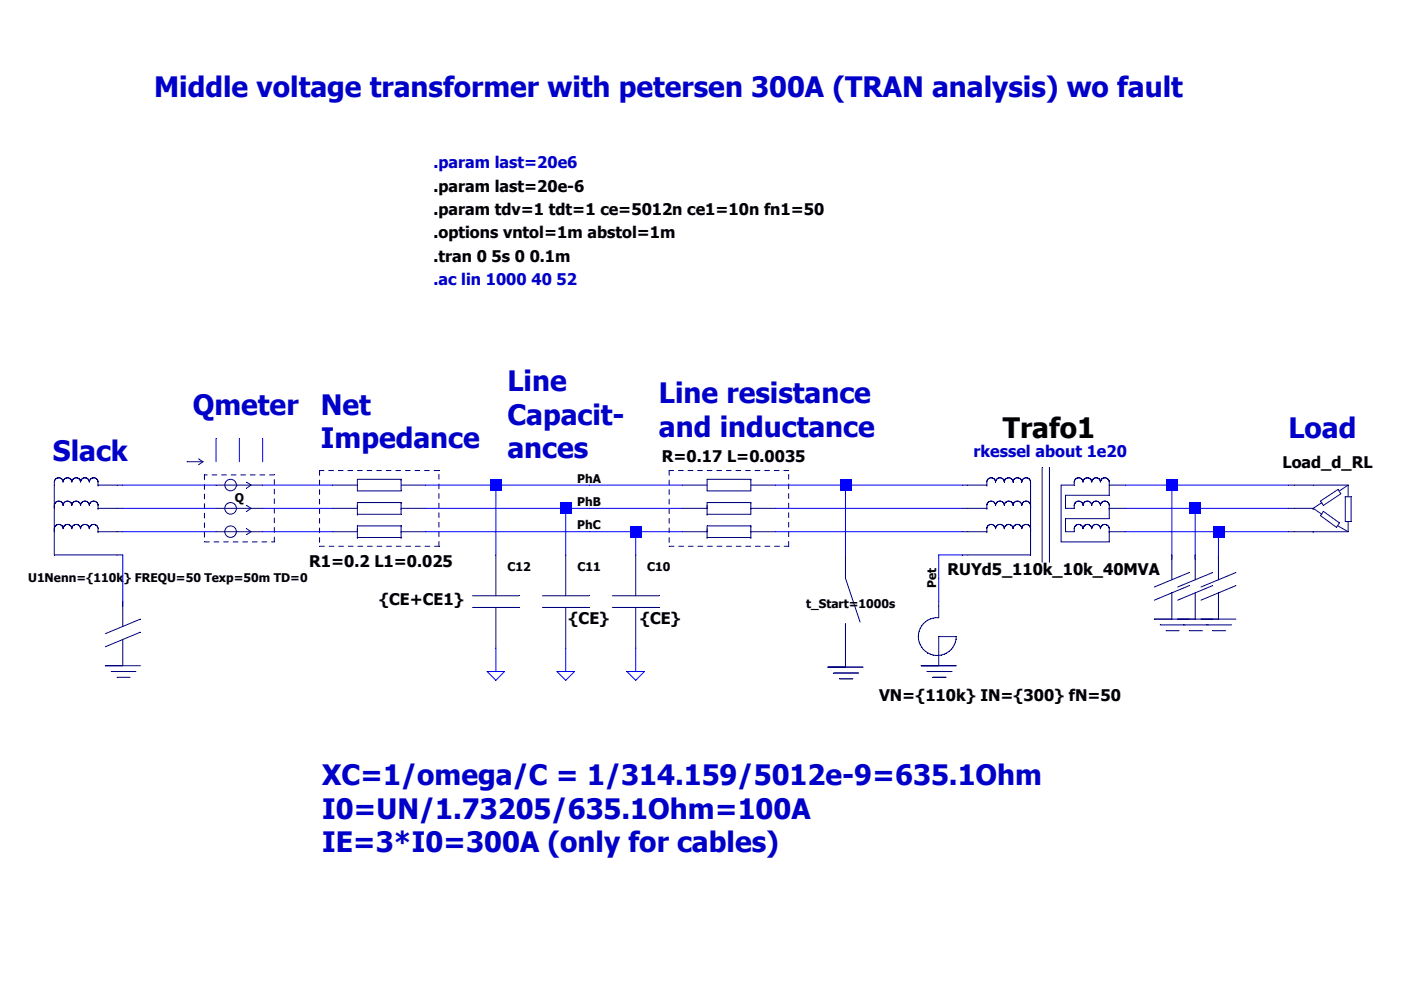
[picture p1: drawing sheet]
<svg xmlns="http://www.w3.org/2000/svg" width="297mm" height="210mm" viewBox="0 0 297 210" stroke-linecap="round" stroke-linejoin="round" font-family="sans-serif">
<defs><g id="words">
<g font-size="6" fill="#0000c8">
<text x="32.7" y="20.7">Middle voltage transformer with petersen 300A (TRAN analysis) wo fault</text>
<text x="107.6" y="83">Line</text>
<text x="40.9" y="88">Qmeter</text>
<text x="68" y="88">Net</text>
<text x="139.7" y="85.5">Line resistance</text>
<text x="68" y="95.1">Impedance</text>
<text x="107.6" y="90.1">Capacit-</text>
<text x="139.7" y="92.6">and inductance</text>
<text x="273.2" y="92.9">Load</text>
<text x="11.2" y="97.9">Slack</text>
<text x="107.6" y="97.2">ances</text>
<text x="68.3" y="166.5">XC=1/omega/C = 1/314.159/5012e-9=635.1Ohm</text>
<text x="68.3" y="173.6">I0=UN/1.73205/635.1Ohm=100A</text>
<text x="68.3" y="180.7">IE=3*I0=300A (only for cables)</text>
</g>
<text font-size="6" x="212.6" y="92.9">Trafo1</text>
<g font-size="3.4" fill="#0000c8">
<text x="91.9" y="35.7">.param last=20e6</text>
<text x="91.9" y="60.4">.ac lin 1000 40 52</text>
<text x="206.4" y="96.8">rkessel about 1e20</text>
</g>
<g font-size="3.4">
<text x="91.9" y="40.6">.param last=20e-6</text>
<text x="91.9" y="45.6">.param tdv=1 tdt=1 ce=5012n ce1=10n fn1=50</text>
<text x="91.9" y="50.5">.options vntol=1m abstol=1m</text>
<text x="91.9" y="55.5">.tran 0 5s 0 0.1m</text>
<text x="140.3" y="98.1">R=0.17 L=0.0035</text>
<text x="271.9" y="99.3">Load_d_RL</text>
<text x="65.6" y="120.3">R1=0.2 L1=0.025</text>
<text x="200.9" y="121.9">RUYd5_110k_10k_40MVA</text>
<text x="80.4" y="128.3">{CE+CE1}</text>
<text x="120.6" y="132.4">{CE}</text>
<text x="135.7" y="132.4">{CE}</text>
<text x="186.4" y="148.7">VN={110k} IN={300} fN=50</text>
</g>
<g font-size="2.5">
<text x="49.8" y="106.4">Q</text>
<text x="122.4" y="107.3">PhB</text>
<text x="122.4" y="102.4">PhA</text>
<text x="122.4" y="112.2">PhC</text>
<text x="6" y="123.4">U1Nenn={110k} FREQU=50 Texp=50m TD=0</text>
<text x="107.6" y="121.2">C12</text>
<text x="122.4" y="121.2">C11</text>
<text x="137.2" y="121.2">C10</text>
<text x="198.5" y="124.8" transform="rotate(-90 198.5 124.8)">Pet</text>
<text x="170.9" y="128.9">t_Start=1000s</text>
</g>
</g></defs>
<path d="M11.5 102.3v.6" fill="none" stroke="#00007e" stroke-width=".21"/>
<path d="M20.8 102.9h4" fill="none" stroke="#00007e" stroke-width=".21"/>
<path d="M20.8 102.9h.1" fill="none" stroke="#00007e" stroke-width=".21"/>
<path d="M20.8 102.3v.6" fill="none" stroke="#00007e" stroke-width=".21"/>
<path d="M11.5 107.2v.6" fill="none" stroke="#00007e" stroke-width=".21"/>
<path d="M20.8 107.8h4" fill="none" stroke="#00007e" stroke-width=".21"/>
<path d="M20.8 107.8h.1" fill="none" stroke="#00007e" stroke-width=".21"/>
<path d="M20.8 107.2v.6" fill="none" stroke="#00007e" stroke-width=".21"/>
<path d="M11.5 112.2v.6" fill="none" stroke="#00007e" stroke-width=".21"/>
<path d="M20.8 112.8h4" fill="none" stroke="#00007e" stroke-width=".21"/>
<path d="M20.8 112.8h.1" fill="none" stroke="#00007e" stroke-width=".21"/>
<path d="M20.8 112.2v.6" fill="none" stroke="#00007e" stroke-width=".21"/>
<path d="M24.8 102.9h1.2" fill="none" stroke="#00007e" stroke-width=".21"/>
<path d="M24.8 107.8h1.2" fill="none" stroke="#00007e" stroke-width=".21"/>
<path d="M24.8 112.8h1.2" fill="none" stroke="#00007e" stroke-width=".21"/>
<path d="M24.8 117.7h1.2" fill="none" stroke="#00007e" stroke-width=".21"/>
<path d="M11.5 102.9v14.8" fill="none" stroke="#00007e" stroke-width=".21"/>
<path d="M11.5 117.7h13.3" fill="none" stroke="#00007e" stroke-width=".21"/>
<path d="M11.5 102.2v.1" fill="none" stroke="#00007e" stroke-width=".21"/>
<path d="M11.5 102.1v.1" fill="none" stroke="#00007e" stroke-width=".21"/>
<path d="M11.6 102l-.1 .1" fill="none" stroke="#00007e" stroke-width=".21"/>
<path d="M11.6 101.9v.1" fill="none" stroke="#00007e" stroke-width=".21"/>
<path d="M11.6 101.8v.1" fill="none" stroke="#00007e" stroke-width=".21"/>
<path d="M11.7 101.8h-.1" fill="none" stroke="#00007e" stroke-width=".21"/>
<path d="M11.7 101.7v.1" fill="none" stroke="#00007e" stroke-width=".21"/>
<path d="M11.8 101.6l-.1 .1" fill="none" stroke="#00007e" stroke-width=".21"/>
<path d="M11.9 101.6h-.1" fill="none" stroke="#00007e" stroke-width=".21"/>
<path d="M11.9 101.5v.1" fill="none" stroke="#00007e" stroke-width=".21"/>
<path d="M12 101.5h-.1" fill="none" stroke="#00007e" stroke-width=".21"/>
<path d="M12.1 101.4l-.1 .1" fill="none" stroke="#00007e" stroke-width=".21"/>
<path d="M12.1 101.4h.1" fill="none" stroke="#00007e" stroke-width=".21"/>
<path d="M12.2 101.4h-.1" fill="none" stroke="#00007e" stroke-width=".21"/>
<path d="M12.3 101.3l-.1 .1" fill="none" stroke="#00007e" stroke-width=".21"/>
<path d="M12.3 101.3h.1" fill="none" stroke="#00007e" stroke-width=".21"/>
<path d="M12.4 101.3h.1" fill="none" stroke="#00007e" stroke-width=".21"/>
<path d="M12.5 101.3h.1" fill="none" stroke="#00007e" stroke-width=".21"/>
<path d="M12.6 101.3l.1 .1" fill="none" stroke="#00007e" stroke-width=".21"/>
<path d="M12.7 101.4h.1" fill="none" stroke="#00007e" stroke-width=".21"/>
<path d="M12.8 101.4h.1" fill="none" stroke="#00007e" stroke-width=".21"/>
<path d="M12.8 101.4l.1 .1" fill="none" stroke="#00007e" stroke-width=".21"/>
<path d="M12.9 101.5h.1" fill="none" stroke="#00007e" stroke-width=".21"/>
<path d="M13 101.5l.1 .1" fill="none" stroke="#00007e" stroke-width=".21"/>
<path d="M13.1 101.6h.1" fill="none" stroke="#00007e" stroke-width=".21"/>
<path d="M13.1 101.6l.1 .1" fill="none" stroke="#00007e" stroke-width=".21"/>
<path d="M13.2 101.7v.1" fill="none" stroke="#00007e" stroke-width=".21"/>
<path d="M13.2 101.8l.1 .1" fill="none" stroke="#00007e" stroke-width=".21"/>
<path d="M13.3 101.9h.1" fill="none" stroke="#00007e" stroke-width=".21"/>
<path d="M13.3 101.9l.1 .1" fill="none" stroke="#00007e" stroke-width=".21"/>
<path d="M13.4 102v.1" fill="none" stroke="#00007e" stroke-width=".21"/>
<path d="M13.4 102.1v.1" fill="none" stroke="#00007e" stroke-width=".21"/>
<path d="M13.4 102.2v.1" fill="none" stroke="#00007e" stroke-width=".21"/>
<path d="M13.4 102.1v.1" fill="none" stroke="#00007e" stroke-width=".21"/>
<path d="M13.4 102v.1" fill="none" stroke="#00007e" stroke-width=".21"/>
<path d="M13.4 101.9v.1" fill="none" stroke="#00007e" stroke-width=".21"/>
<path d="M13.5 101.8l-.1 .1" fill="none" stroke="#00007e" stroke-width=".21"/>
<path d="M13.5 101.8h.1" fill="none" stroke="#00007e" stroke-width=".21"/>
<path d="M13.6 101.7l-.1 .1" fill="none" stroke="#00007e" stroke-width=".21"/>
<path d="M13.6 101.6v.1" fill="none" stroke="#00007e" stroke-width=".21"/>
<path d="M13.7 101.6h-.1" fill="none" stroke="#00007e" stroke-width=".21"/>
<path d="M13.8 101.5l-.1 .1" fill="none" stroke="#00007e" stroke-width=".21"/>
<path d="M13.8 101.5h.1" fill="none" stroke="#00007e" stroke-width=".21"/>
<path d="M13.9 101.4l-.1 .1" fill="none" stroke="#00007e" stroke-width=".21"/>
<path d="M14 101.4h-.1" fill="none" stroke="#00007e" stroke-width=".21"/>
<path d="M14.1 101.4h-.1" fill="none" stroke="#00007e" stroke-width=".21"/>
<path d="M14.2 101.3l-.1 .1" fill="none" stroke="#00007e" stroke-width=".21"/>
<path d="M14.2 101.3h.1" fill="none" stroke="#00007e" stroke-width=".21"/>
<path d="M14.3 101.3h.1" fill="none" stroke="#00007e" stroke-width=".21"/>
<path d="M14.4 101.3h.1" fill="none" stroke="#00007e" stroke-width=".21"/>
<path d="M14.5 101.3v.1" fill="none" stroke="#00007e" stroke-width=".21"/>
<path d="M14.5 101.4h.1" fill="none" stroke="#00007e" stroke-width=".21"/>
<path d="M14.6 101.4h.1" fill="none" stroke="#00007e" stroke-width=".21"/>
<path d="M14.7 101.4l.1 .1" fill="none" stroke="#00007e" stroke-width=".21"/>
<path d="M14.8 101.5h.1" fill="none" stroke="#00007e" stroke-width=".21"/>
<path d="M14.9 101.5v.1" fill="none" stroke="#00007e" stroke-width=".21"/>
<path d="M14.9 101.6h.1" fill="none" stroke="#00007e" stroke-width=".21"/>
<path d="M15 101.6v.1" fill="none" stroke="#00007e" stroke-width=".21"/>
<path d="M15 101.7l.1 .1" fill="none" stroke="#00007e" stroke-width=".21"/>
<path d="M15.1 101.8v.1" fill="none" stroke="#00007e" stroke-width=".21"/>
<path d="M15.1 101.9h.1" fill="none" stroke="#00007e" stroke-width=".21"/>
<path d="M15.2 101.9v.1" fill="none" stroke="#00007e" stroke-width=".21"/>
<path d="M15.2 102v.1" fill="none" stroke="#00007e" stroke-width=".21"/>
<path d="M15.2 102.1v.1" fill="none" stroke="#00007e" stroke-width=".21"/>
<path d="M15.2 102.2v.1" fill="none" stroke="#00007e" stroke-width=".21"/>
<path d="M15.2 102.1v.1" fill="none" stroke="#00007e" stroke-width=".21"/>
<path d="M15.3 102l-.1 .1" fill="none" stroke="#00007e" stroke-width=".21"/>
<path d="M15.3 101.9v.1" fill="none" stroke="#00007e" stroke-width=".21"/>
<path d="M15.3 101.8v.1" fill="none" stroke="#00007e" stroke-width=".21"/>
<path d="M15.4 101.8h-.1" fill="none" stroke="#00007e" stroke-width=".21"/>
<path d="M15.4 101.7v.1" fill="none" stroke="#00007e" stroke-width=".21"/>
<path d="M15.5 101.6l-.1 .1" fill="none" stroke="#00007e" stroke-width=".21"/>
<path d="M15.6 101.6h-.1" fill="none" stroke="#00007e" stroke-width=".21"/>
<path d="M15.6 101.5v.1" fill="none" stroke="#00007e" stroke-width=".21"/>
<path d="M15.7 101.5h-.1" fill="none" stroke="#00007e" stroke-width=".21"/>
<path d="M15.8 101.4l-.1 .1" fill="none" stroke="#00007e" stroke-width=".21"/>
<path d="M15.9 101.4h-.1" fill="none" stroke="#00007e" stroke-width=".21"/>
<path d="M16 101.4h-.1" fill="none" stroke="#00007e" stroke-width=".21"/>
<path d="M16 101.3v.1" fill="none" stroke="#00007e" stroke-width=".21"/>
<path d="M16 101.3h.1" fill="none" stroke="#00007e" stroke-width=".21"/>
<path d="M16.1 101.3h.1" fill="none" stroke="#00007e" stroke-width=".21"/>
<path d="M16.2 101.3h.1" fill="none" stroke="#00007e" stroke-width=".21"/>
<path d="M16.3 101.3l.1 .1" fill="none" stroke="#00007e" stroke-width=".21"/>
<path d="M16.4 101.4h.1" fill="none" stroke="#00007e" stroke-width=".21"/>
<path d="M16.5 101.4h.1" fill="none" stroke="#00007e" stroke-width=".21"/>
<path d="M16.5 101.4l.1 .1" fill="none" stroke="#00007e" stroke-width=".21"/>
<path d="M16.6 101.5h.1" fill="none" stroke="#00007e" stroke-width=".21"/>
<path d="M16.7 101.5l.1 .1" fill="none" stroke="#00007e" stroke-width=".21"/>
<path d="M16.8 101.6h.1" fill="none" stroke="#00007e" stroke-width=".21"/>
<path d="M16.8 101.6l.1 .1" fill="none" stroke="#00007e" stroke-width=".21"/>
<path d="M16.9 101.7l.1 .1" fill="none" stroke="#00007e" stroke-width=".21"/>
<path d="M17 101.8v.1" fill="none" stroke="#00007e" stroke-width=".21"/>
<path d="M17 101.9h.1" fill="none" stroke="#00007e" stroke-width=".21"/>
<path d="M17 101.9l.1 .1" fill="none" stroke="#00007e" stroke-width=".21"/>
<path d="M17.1 102v.1" fill="none" stroke="#00007e" stroke-width=".21"/>
<path d="M17.1 102.1v.1" fill="none" stroke="#00007e" stroke-width=".21"/>
<path d="M17.1 102.2v.1" fill="none" stroke="#00007e" stroke-width=".21"/>
<path d="M17.1 102.1v.1" fill="none" stroke="#00007e" stroke-width=".21"/>
<path d="M17.1 102v.1" fill="none" stroke="#00007e" stroke-width=".21"/>
<path d="M17.1 101.9v.1" fill="none" stroke="#00007e" stroke-width=".21"/>
<path d="M17.2 101.8l-.1 .1" fill="none" stroke="#00007e" stroke-width=".21"/>
<path d="M17.2 101.8h.1" fill="none" stroke="#00007e" stroke-width=".21"/>
<path d="M17.3 101.7l-.1 .1" fill="none" stroke="#00007e" stroke-width=".21"/>
<path d="M17.3 101.6v.1" fill="none" stroke="#00007e" stroke-width=".21"/>
<path d="M17.4 101.6h-.1" fill="none" stroke="#00007e" stroke-width=".21"/>
<path d="M17.5 101.5l-.1 .1" fill="none" stroke="#00007e" stroke-width=".21"/>
<path d="M17.5 101.5h.1" fill="none" stroke="#00007e" stroke-width=".21"/>
<path d="M17.6 101.4l-.1 .1" fill="none" stroke="#00007e" stroke-width=".21"/>
<path d="M17.7 101.4h-.1" fill="none" stroke="#00007e" stroke-width=".21"/>
<path d="M17.8 101.4h-.1" fill="none" stroke="#00007e" stroke-width=".21"/>
<path d="M17.9 101.3l-.1 .1" fill="none" stroke="#00007e" stroke-width=".21"/>
<path d="M17.9 101.3h.1" fill="none" stroke="#00007e" stroke-width=".21"/>
<path d="M18 101.3h.1" fill="none" stroke="#00007e" stroke-width=".21"/>
<path d="M18.1 101.3h.1" fill="none" stroke="#00007e" stroke-width=".21"/>
<path d="M18.2 101.3v.1" fill="none" stroke="#00007e" stroke-width=".21"/>
<path d="M18.2 101.4h.1" fill="none" stroke="#00007e" stroke-width=".21"/>
<path d="M18.3 101.4h.1" fill="none" stroke="#00007e" stroke-width=".21"/>
<path d="M18.4 101.4l.1 .1" fill="none" stroke="#00007e" stroke-width=".21"/>
<path d="M18.5 101.5h.1" fill="none" stroke="#00007e" stroke-width=".21"/>
<path d="M18.6 101.5v.1" fill="none" stroke="#00007e" stroke-width=".21"/>
<path d="M18.6 101.6h.1" fill="none" stroke="#00007e" stroke-width=".21"/>
<path d="M18.7 101.6l.1 .1" fill="none" stroke="#00007e" stroke-width=".21"/>
<path d="M18.8 101.7v.1" fill="none" stroke="#00007e" stroke-width=".21"/>
<path d="M18.8 101.8v.1" fill="none" stroke="#00007e" stroke-width=".21"/>
<path d="M18.8 101.9h.1" fill="none" stroke="#00007e" stroke-width=".21"/>
<path d="M18.9 101.9v.1" fill="none" stroke="#00007e" stroke-width=".21"/>
<path d="M18.9 102v.1" fill="none" stroke="#00007e" stroke-width=".21"/>
<path d="M18.9 102.1v.1" fill="none" stroke="#00007e" stroke-width=".21"/>
<path d="M18.9 102.2v.1" fill="none" stroke="#00007e" stroke-width=".21"/>
<path d="M19 102.1l-.1 .1" fill="none" stroke="#00007e" stroke-width=".21"/>
<path d="M19 102v.1" fill="none" stroke="#00007e" stroke-width=".21"/>
<path d="M19 101.9v.1" fill="none" stroke="#00007e" stroke-width=".21"/>
<path d="M19 101.8v.1" fill="none" stroke="#00007e" stroke-width=".21"/>
<path d="M19.1 101.8h-.1" fill="none" stroke="#00007e" stroke-width=".21"/>
<path d="M19.1 101.7v.1" fill="none" stroke="#00007e" stroke-width=".21"/>
<path d="M19.2 101.6l-.1 .1" fill="none" stroke="#00007e" stroke-width=".21"/>
<path d="M19.3 101.6h-.1" fill="none" stroke="#00007e" stroke-width=".21"/>
<path d="M19.3 101.5v.1" fill="none" stroke="#00007e" stroke-width=".21"/>
<path d="M19.4 101.5h-.1" fill="none" stroke="#00007e" stroke-width=".21"/>
<path d="M19.5 101.4l-.1 .1" fill="none" stroke="#00007e" stroke-width=".21"/>
<path d="M19.6 101.4h-.1" fill="none" stroke="#00007e" stroke-width=".21"/>
<path d="M19.7 101.4h-.1" fill="none" stroke="#00007e" stroke-width=".21"/>
<path d="M19.7 101.3v.1" fill="none" stroke="#00007e" stroke-width=".21"/>
<path d="M19.7 101.3h.1" fill="none" stroke="#00007e" stroke-width=".21"/>
<path d="M19.8 101.3h.1" fill="none" stroke="#00007e" stroke-width=".21"/>
<path d="M19.9 101.3h.1" fill="none" stroke="#00007e" stroke-width=".21"/>
<path d="M20 101.3l.1 .1" fill="none" stroke="#00007e" stroke-width=".21"/>
<path d="M20.1 101.4h.1" fill="none" stroke="#00007e" stroke-width=".21"/>
<path d="M20.2 101.4h.1" fill="none" stroke="#00007e" stroke-width=".21"/>
<path d="M20.3 101.4v.1" fill="none" stroke="#00007e" stroke-width=".21"/>
<path d="M20.3 101.5h.1" fill="none" stroke="#00007e" stroke-width=".21"/>
<path d="M20.4 101.5l.1 .1" fill="none" stroke="#00007e" stroke-width=".21"/>
<path d="M20.5 101.6h.1" fill="none" stroke="#00007e" stroke-width=".21"/>
<path d="M20.5 101.6l.1 .1" fill="none" stroke="#00007e" stroke-width=".21"/>
<path d="M20.6 101.7l.1 .1" fill="none" stroke="#00007e" stroke-width=".21"/>
<path d="M20.7 101.8v.1" fill="none" stroke="#00007e" stroke-width=".21"/>
<path d="M20.7 101.9h.1" fill="none" stroke="#00007e" stroke-width=".21"/>
<path d="M20.7 101.9l.1 .1" fill="none" stroke="#00007e" stroke-width=".21"/>
<path d="M20.8 102v.1" fill="none" stroke="#00007e" stroke-width=".21"/>
<path d="M20.8 102.1v.1" fill="none" stroke="#00007e" stroke-width=".21"/>
<path d="M11.5 107.1v.1" fill="none" stroke="#00007e" stroke-width=".21"/>
<path d="M11.5 107v.1" fill="none" stroke="#00007e" stroke-width=".21"/>
<path d="M11.6 107h-.1" fill="none" stroke="#00007e" stroke-width=".21"/>
<path d="M11.6 106.9v.1" fill="none" stroke="#00007e" stroke-width=".21"/>
<path d="M11.6 106.8v.1" fill="none" stroke="#00007e" stroke-width=".21"/>
<path d="M11.7 106.7l-.1 .1" fill="none" stroke="#00007e" stroke-width=".21"/>
<path d="M11.7 106.6v.1" fill="none" stroke="#00007e" stroke-width=".21"/>
<path d="M11.8 106.6h-.1" fill="none" stroke="#00007e" stroke-width=".21"/>
<path d="M11.9 106.5l-.1 .1" fill="none" stroke="#00007e" stroke-width=".21"/>
<path d="M11.9 106.4v.1" fill="none" stroke="#00007e" stroke-width=".21"/>
<path d="M12 106.4h-.1" fill="none" stroke="#00007e" stroke-width=".21"/>
<path d="M12.1 106.4h-.1" fill="none" stroke="#00007e" stroke-width=".21"/>
<path d="M12.1 106.3v.1" fill="none" stroke="#00007e" stroke-width=".21"/>
<path d="M12.2 106.3h-.1" fill="none" stroke="#00007e" stroke-width=".21"/>
<path d="M12.3 106.3h-.1" fill="none" stroke="#00007e" stroke-width=".21"/>
<path d="M12.4 106.3h-.1" fill="none" stroke="#00007e" stroke-width=".21"/>
<path d="M12.4 106.3h.1" fill="none" stroke="#00007e" stroke-width=".21"/>
<path d="M12.5 106.3h.1" fill="none" stroke="#00007e" stroke-width=".21"/>
<path d="M12.6 106.3h.1" fill="none" stroke="#00007e" stroke-width=".21"/>
<path d="M12.7 106.3h.1" fill="none" stroke="#00007e" stroke-width=".21"/>
<path d="M12.8 106.3v.1" fill="none" stroke="#00007e" stroke-width=".21"/>
<path d="M12.8 106.4h.1" fill="none" stroke="#00007e" stroke-width=".21"/>
<path d="M12.9 106.4l.1 .1" fill="none" stroke="#00007e" stroke-width=".21"/>
<path d="M13 106.5h.1" fill="none" stroke="#00007e" stroke-width=".21"/>
<path d="M13.1 106.5v.1" fill="none" stroke="#00007e" stroke-width=".21"/>
<path d="M13.1 106.6l.1 .1" fill="none" stroke="#00007e" stroke-width=".21"/>
<path d="M13.2 106.7h.1" fill="none" stroke="#00007e" stroke-width=".21"/>
<path d="M13.2 106.7l.1 .1" fill="none" stroke="#00007e" stroke-width=".21"/>
<path d="M13.3 106.8v.1" fill="none" stroke="#00007e" stroke-width=".21"/>
<path d="M13.3 106.9l.1 .1" fill="none" stroke="#00007e" stroke-width=".21"/>
<path d="M13.4 107v.1" fill="none" stroke="#00007e" stroke-width=".21"/>
<path d="M13.4 107.1h.1" fill="none" stroke="#00007e" stroke-width=".21"/>
<path d="M13.4 107.1v.1" fill="none" stroke="#00007e" stroke-width=".21"/>
<path d="M13.4 107v.1" fill="none" stroke="#00007e" stroke-width=".21"/>
<path d="M13.4 107h.1" fill="none" stroke="#00007e" stroke-width=".21"/>
<path d="M13.4 106.9v.1" fill="none" stroke="#00007e" stroke-width=".21"/>
<path d="M13.5 106.8l-.1 .1" fill="none" stroke="#00007e" stroke-width=".21"/>
<path d="M13.5 106.7v.1" fill="none" stroke="#00007e" stroke-width=".21"/>
<path d="M13.6 106.6l-.1 .1" fill="none" stroke="#00007e" stroke-width=".21"/>
<path d="M13.6 106.6h.1" fill="none" stroke="#00007e" stroke-width=".21"/>
<path d="M13.7 106.5l-.1 .1" fill="none" stroke="#00007e" stroke-width=".21"/>
<path d="M13.8 106.4l-.1 .1" fill="none" stroke="#00007e" stroke-width=".21"/>
<path d="M13.8 106.4h.1" fill="none" stroke="#00007e" stroke-width=".21"/>
<path d="M13.9 106.4h-.1" fill="none" stroke="#00007e" stroke-width=".21"/>
<path d="M14 106.3l-.1 .1" fill="none" stroke="#00007e" stroke-width=".21"/>
<path d="M14.1 106.3h-.1" fill="none" stroke="#00007e" stroke-width=".21"/>
<path d="M14.2 106.3h-.1" fill="none" stroke="#00007e" stroke-width=".21"/>
<path d="M14.3 106.3h-.1" fill="none" stroke="#00007e" stroke-width=".21"/>
<path d="M14.3 106.3h.1" fill="none" stroke="#00007e" stroke-width=".21"/>
<path d="M14.4 106.3h.1" fill="none" stroke="#00007e" stroke-width=".21"/>
<path d="M14.5 106.3h.1" fill="none" stroke="#00007e" stroke-width=".21"/>
<path d="M14.5 106.3h.1" fill="none" stroke="#00007e" stroke-width=".21"/>
<path d="M14.6 106.3l.1 .1" fill="none" stroke="#00007e" stroke-width=".21"/>
<path d="M14.7 106.4h.1" fill="none" stroke="#00007e" stroke-width=".21"/>
<path d="M14.8 106.4l.1 .1" fill="none" stroke="#00007e" stroke-width=".21"/>
<path d="M14.9 106.5h.1" fill="none" stroke="#00007e" stroke-width=".21"/>
<path d="M14.9 106.5l.1 .1" fill="none" stroke="#00007e" stroke-width=".21"/>
<path d="M15 106.6v.1" fill="none" stroke="#00007e" stroke-width=".21"/>
<path d="M15 106.7h.1" fill="none" stroke="#00007e" stroke-width=".21"/>
<path d="M15.1 106.7v.1" fill="none" stroke="#00007e" stroke-width=".21"/>
<path d="M15.1 106.8l.1 .1" fill="none" stroke="#00007e" stroke-width=".21"/>
<path d="M15.2 106.9v.1" fill="none" stroke="#00007e" stroke-width=".21"/>
<path d="M15.2 107v.1" fill="none" stroke="#00007e" stroke-width=".21"/>
<path d="M15.2 107.1h.1" fill="none" stroke="#00007e" stroke-width=".21"/>
<path d="M15.2 107.1v.1" fill="none" stroke="#00007e" stroke-width=".21"/>
<path d="M15.2 107v.1" fill="none" stroke="#00007e" stroke-width=".21"/>
<path d="M15.3 107h-.1" fill="none" stroke="#00007e" stroke-width=".21"/>
<path d="M15.3 106.9v.1" fill="none" stroke="#00007e" stroke-width=".21"/>
<path d="M15.3 106.8v.1" fill="none" stroke="#00007e" stroke-width=".21"/>
<path d="M15.4 106.7l-.1 .1" fill="none" stroke="#00007e" stroke-width=".21"/>
<path d="M15.4 106.6v.1" fill="none" stroke="#00007e" stroke-width=".21"/>
<path d="M15.5 106.6h-.1" fill="none" stroke="#00007e" stroke-width=".21"/>
<path d="M15.6 106.5l-.1 .1" fill="none" stroke="#00007e" stroke-width=".21"/>
<path d="M15.6 106.4v.1" fill="none" stroke="#00007e" stroke-width=".21"/>
<path d="M15.7 106.4h-.1" fill="none" stroke="#00007e" stroke-width=".21"/>
<path d="M15.8 106.4h-.1" fill="none" stroke="#00007e" stroke-width=".21"/>
<path d="M15.9 106.3l-.1 .1" fill="none" stroke="#00007e" stroke-width=".21"/>
<path d="M16 106.3h-.1" fill="none" stroke="#00007e" stroke-width=".21"/>
<path d="M16 106.3h.1" fill="none" stroke="#00007e" stroke-width=".21"/>
<path d="M16.1 106.3h-.1" fill="none" stroke="#00007e" stroke-width=".21"/>
<path d="M16.1 106.3h.1" fill="none" stroke="#00007e" stroke-width=".21"/>
<path d="M16.2 106.3h.1" fill="none" stroke="#00007e" stroke-width=".21"/>
<path d="M16.3 106.3h.1" fill="none" stroke="#00007e" stroke-width=".21"/>
<path d="M16.4 106.3h.1" fill="none" stroke="#00007e" stroke-width=".21"/>
<path d="M16.5 106.3v.1" fill="none" stroke="#00007e" stroke-width=".21"/>
<path d="M16.5 106.4h.1" fill="none" stroke="#00007e" stroke-width=".21"/>
<path d="M16.6 106.4l.1 .1" fill="none" stroke="#00007e" stroke-width=".21"/>
<path d="M16.7 106.5h.1" fill="none" stroke="#00007e" stroke-width=".21"/>
<path d="M16.8 106.5v.1" fill="none" stroke="#00007e" stroke-width=".21"/>
<path d="M16.8 106.6l.1 .1" fill="none" stroke="#00007e" stroke-width=".21"/>
<path d="M16.9 106.7h.1" fill="none" stroke="#00007e" stroke-width=".21"/>
<path d="M17 106.7v.1" fill="none" stroke="#00007e" stroke-width=".21"/>
<path d="M17 106.8v.1" fill="none" stroke="#00007e" stroke-width=".21"/>
<path d="M17 106.9l.1 .1" fill="none" stroke="#00007e" stroke-width=".21"/>
<path d="M17.1 107v.1" fill="none" stroke="#00007e" stroke-width=".21"/>
<path d="M17.1 107.1h.1" fill="none" stroke="#00007e" stroke-width=".21"/>
<path d="M17.1 107.1v.1" fill="none" stroke="#00007e" stroke-width=".21"/>
<path d="M17.1 107v.1" fill="none" stroke="#00007e" stroke-width=".21"/>
<path d="M17.1 107h.1" fill="none" stroke="#00007e" stroke-width=".21"/>
<path d="M17.1 106.9v.1" fill="none" stroke="#00007e" stroke-width=".21"/>
<path d="M17.2 106.8l-.1 .1" fill="none" stroke="#00007e" stroke-width=".21"/>
<path d="M17.2 106.7v.1" fill="none" stroke="#00007e" stroke-width=".21"/>
<path d="M17.3 106.6l-.1 .1" fill="none" stroke="#00007e" stroke-width=".21"/>
<path d="M17.3 106.6h.1" fill="none" stroke="#00007e" stroke-width=".21"/>
<path d="M17.4 106.5l-.1 .1" fill="none" stroke="#00007e" stroke-width=".21"/>
<path d="M17.5 106.4l-.1 .1" fill="none" stroke="#00007e" stroke-width=".21"/>
<path d="M17.5 106.4h.1" fill="none" stroke="#00007e" stroke-width=".21"/>
<path d="M17.6 106.4h-.1" fill="none" stroke="#00007e" stroke-width=".21"/>
<path d="M17.7 106.3l-.1 .1" fill="none" stroke="#00007e" stroke-width=".21"/>
<path d="M17.8 106.3h-.1" fill="none" stroke="#00007e" stroke-width=".21"/>
<path d="M17.9 106.3h-.1" fill="none" stroke="#00007e" stroke-width=".21"/>
<path d="M18 106.3h-.1" fill="none" stroke="#00007e" stroke-width=".21"/>
<path d="M18 106.3h.1" fill="none" stroke="#00007e" stroke-width=".21"/>
<path d="M18.1 106.3h.1" fill="none" stroke="#00007e" stroke-width=".21"/>
<path d="M18.2 106.3h.1" fill="none" stroke="#00007e" stroke-width=".21"/>
<path d="M18.2 106.3h.1" fill="none" stroke="#00007e" stroke-width=".21"/>
<path d="M18.3 106.3l.1 .1" fill="none" stroke="#00007e" stroke-width=".21"/>
<path d="M18.4 106.4h.1" fill="none" stroke="#00007e" stroke-width=".21"/>
<path d="M18.5 106.4l.1 .1" fill="none" stroke="#00007e" stroke-width=".21"/>
<path d="M18.6 106.5h.1" fill="none" stroke="#00007e" stroke-width=".21"/>
<path d="M18.6 106.5l.1 .1" fill="none" stroke="#00007e" stroke-width=".21"/>
<path d="M18.7 106.6l.1 .1" fill="none" stroke="#00007e" stroke-width=".21"/>
<path d="M18.8 106.7h.1" fill="none" stroke="#00007e" stroke-width=".21"/>
<path d="M18.8 106.7v.1" fill="none" stroke="#00007e" stroke-width=".21"/>
<path d="M18.8 106.8l.1 .1" fill="none" stroke="#00007e" stroke-width=".21"/>
<path d="M18.9 106.9v.1" fill="none" stroke="#00007e" stroke-width=".21"/>
<path d="M18.9 107v.1" fill="none" stroke="#00007e" stroke-width=".21"/>
<path d="M18.9 107.1h.1" fill="none" stroke="#00007e" stroke-width=".21"/>
<path d="M18.9 107.1v.1" fill="none" stroke="#00007e" stroke-width=".21"/>
<path d="M19 107l-.1 .1" fill="none" stroke="#00007e" stroke-width=".21"/>
<path d="M19 107h.1" fill="none" stroke="#00007e" stroke-width=".21"/>
<path d="M19 106.9v.1" fill="none" stroke="#00007e" stroke-width=".21"/>
<path d="M19 106.8v.1" fill="none" stroke="#00007e" stroke-width=".21"/>
<path d="M19.1 106.7l-.1 .1" fill="none" stroke="#00007e" stroke-width=".21"/>
<path d="M19.1 106.6v.1" fill="none" stroke="#00007e" stroke-width=".21"/>
<path d="M19.2 106.6h-.1" fill="none" stroke="#00007e" stroke-width=".21"/>
<path d="M19.3 106.5l-.1 .1" fill="none" stroke="#00007e" stroke-width=".21"/>
<path d="M19.3 106.4v.1" fill="none" stroke="#00007e" stroke-width=".21"/>
<path d="M19.4 106.4h-.1" fill="none" stroke="#00007e" stroke-width=".21"/>
<path d="M19.5 106.4h-.1" fill="none" stroke="#00007e" stroke-width=".21"/>
<path d="M19.6 106.3l-.1 .1" fill="none" stroke="#00007e" stroke-width=".21"/>
<path d="M19.7 106.3h-.1" fill="none" stroke="#00007e" stroke-width=".21"/>
<path d="M19.7 106.3h.1" fill="none" stroke="#00007e" stroke-width=".21"/>
<path d="M19.8 106.3h-.1" fill="none" stroke="#00007e" stroke-width=".21"/>
<path d="M19.8 106.3h.1" fill="none" stroke="#00007e" stroke-width=".21"/>
<path d="M19.9 106.3h.1" fill="none" stroke="#00007e" stroke-width=".21"/>
<path d="M20 106.3h.1" fill="none" stroke="#00007e" stroke-width=".21"/>
<path d="M20.1 106.3h.1" fill="none" stroke="#00007e" stroke-width=".21"/>
<path d="M20.2 106.3l.1 .1" fill="none" stroke="#00007e" stroke-width=".21"/>
<path d="M20.3 106.4h.1" fill="none" stroke="#00007e" stroke-width=".21"/>
<path d="M20.3 106.4l.1 .1" fill="none" stroke="#00007e" stroke-width=".21"/>
<path d="M20.4 106.5h.1" fill="none" stroke="#00007e" stroke-width=".21"/>
<path d="M20.5 106.5v.1" fill="none" stroke="#00007e" stroke-width=".21"/>
<path d="M20.5 106.6l.1 .1" fill="none" stroke="#00007e" stroke-width=".21"/>
<path d="M20.6 106.7h.1" fill="none" stroke="#00007e" stroke-width=".21"/>
<path d="M20.7 106.7v.1" fill="none" stroke="#00007e" stroke-width=".21"/>
<path d="M20.7 106.8v.1" fill="none" stroke="#00007e" stroke-width=".21"/>
<path d="M20.7 106.9l.1 .1" fill="none" stroke="#00007e" stroke-width=".21"/>
<path d="M20.8 107v.1" fill="none" stroke="#00007e" stroke-width=".21"/>
<path d="M20.8 107.1h.1" fill="none" stroke="#00007e" stroke-width=".21"/>
<path d="M11.5 112.1v.1" fill="none" stroke="#00007e" stroke-width=".21"/>
<path d="M11.5 112v.1" fill="none" stroke="#00007e" stroke-width=".21"/>
<path d="M11.6 111.9l-.1 .1" fill="none" stroke="#00007e" stroke-width=".21"/>
<path d="M11.6 111.8v.1" fill="none" stroke="#00007e" stroke-width=".21"/>
<path d="M11.6 111.7v.1" fill="none" stroke="#00007e" stroke-width=".21"/>
<path d="M11.7 111.7h-.1" fill="none" stroke="#00007e" stroke-width=".21"/>
<path d="M11.7 111.6v.1" fill="none" stroke="#00007e" stroke-width=".21"/>
<path d="M11.8 111.5l-.1 .1" fill="none" stroke="#00007e" stroke-width=".21"/>
<path d="M11.9 111.4l-.1 .1" fill="none" stroke="#00007e" stroke-width=".21"/>
<path d="M11.9 111.4h.1" fill="none" stroke="#00007e" stroke-width=".21"/>
<path d="M12 111.4h-.1" fill="none" stroke="#00007e" stroke-width=".21"/>
<path d="M12.1 111.3l-.1 .1" fill="none" stroke="#00007e" stroke-width=".21"/>
<path d="M12.1 111.3h.1" fill="none" stroke="#00007e" stroke-width=".21"/>
<path d="M12.2 111.3h-.1" fill="none" stroke="#00007e" stroke-width=".21"/>
<path d="M12.3 111.2l-.1 .1" fill="none" stroke="#00007e" stroke-width=".21"/>
<path d="M12.3 111.2h.1" fill="none" stroke="#00007e" stroke-width=".21"/>
<path d="M12.4 111.2h.1" fill="none" stroke="#00007e" stroke-width=".21"/>
<path d="M12.5 111.2h.1" fill="none" stroke="#00007e" stroke-width=".21"/>
<path d="M12.6 111.2l.1 .1" fill="none" stroke="#00007e" stroke-width=".21"/>
<path d="M12.7 111.3h.1" fill="none" stroke="#00007e" stroke-width=".21"/>
<path d="M12.8 111.3h.1" fill="none" stroke="#00007e" stroke-width=".21"/>
<path d="M12.8 111.3l.1 .1" fill="none" stroke="#00007e" stroke-width=".21"/>
<path d="M12.9 111.4h.1" fill="none" stroke="#00007e" stroke-width=".21"/>
<path d="M13 111.4l.1 .1" fill="none" stroke="#00007e" stroke-width=".21"/>
<path d="M13.1 111.5h.1" fill="none" stroke="#00007e" stroke-width=".21"/>
<path d="M13.1 111.5l.1 .1" fill="none" stroke="#00007e" stroke-width=".21"/>
<path d="M13.2 111.6v.1" fill="none" stroke="#00007e" stroke-width=".21"/>
<path d="M13.2 111.7l.1 .1" fill="none" stroke="#00007e" stroke-width=".21"/>
<path d="M13.3 111.8h.1" fill="none" stroke="#00007e" stroke-width=".21"/>
<path d="M13.3 111.8l.1 .1" fill="none" stroke="#00007e" stroke-width=".21"/>
<path d="M13.4 111.9v.1" fill="none" stroke="#00007e" stroke-width=".21"/>
<path d="M13.4 112v.1" fill="none" stroke="#00007e" stroke-width=".21"/>
<path d="M13.4 112.1v.1" fill="none" stroke="#00007e" stroke-width=".21"/>
<path d="M13.4 112v.1" fill="none" stroke="#00007e" stroke-width=".21"/>
<path d="M13.4 111.9v.1" fill="none" stroke="#00007e" stroke-width=".21"/>
<path d="M13.4 111.8v.1" fill="none" stroke="#00007e" stroke-width=".21"/>
<path d="M13.5 111.7l-.1 .1" fill="none" stroke="#00007e" stroke-width=".21"/>
<path d="M13.5 111.7h.1" fill="none" stroke="#00007e" stroke-width=".21"/>
<path d="M13.6 111.6l-.1 .1" fill="none" stroke="#00007e" stroke-width=".21"/>
<path d="M13.6 111.5v.1" fill="none" stroke="#00007e" stroke-width=".21"/>
<path d="M13.7 111.4l-.1 .1" fill="none" stroke="#00007e" stroke-width=".21"/>
<path d="M13.8 111.4h-.1" fill="none" stroke="#00007e" stroke-width=".21"/>
<path d="M13.8 111.4h.1" fill="none" stroke="#00007e" stroke-width=".21"/>
<path d="M13.9 111.3l-.1 .1" fill="none" stroke="#00007e" stroke-width=".21"/>
<path d="M14 111.3h-.1" fill="none" stroke="#00007e" stroke-width=".21"/>
<path d="M14.1 111.3h-.1" fill="none" stroke="#00007e" stroke-width=".21"/>
<path d="M14.2 111.2l-.1 .1" fill="none" stroke="#00007e" stroke-width=".21"/>
<path d="M14.2 111.2h.1" fill="none" stroke="#00007e" stroke-width=".21"/>
<path d="M14.3 111.2h.1" fill="none" stroke="#00007e" stroke-width=".21"/>
<path d="M14.4 111.2h.1" fill="none" stroke="#00007e" stroke-width=".21"/>
<path d="M14.5 111.2v.1" fill="none" stroke="#00007e" stroke-width=".21"/>
<path d="M14.5 111.3h.1" fill="none" stroke="#00007e" stroke-width=".21"/>
<path d="M14.6 111.3h.1" fill="none" stroke="#00007e" stroke-width=".21"/>
<path d="M14.7 111.3l.1 .1" fill="none" stroke="#00007e" stroke-width=".21"/>
<path d="M14.8 111.4h.1" fill="none" stroke="#00007e" stroke-width=".21"/>
<path d="M14.9 111.4v.1" fill="none" stroke="#00007e" stroke-width=".21"/>
<path d="M14.9 111.5h.1" fill="none" stroke="#00007e" stroke-width=".21"/>
<path d="M15 111.5v.1" fill="none" stroke="#00007e" stroke-width=".21"/>
<path d="M15 111.6l.1 .1" fill="none" stroke="#00007e" stroke-width=".21"/>
<path d="M15.1 111.7v.1" fill="none" stroke="#00007e" stroke-width=".21"/>
<path d="M15.1 111.8h.1" fill="none" stroke="#00007e" stroke-width=".21"/>
<path d="M15.2 111.8v.1" fill="none" stroke="#00007e" stroke-width=".21"/>
<path d="M15.2 111.9v.1" fill="none" stroke="#00007e" stroke-width=".21"/>
<path d="M15.2 112v.1" fill="none" stroke="#00007e" stroke-width=".21"/>
<path d="M15.2 112.1v.1" fill="none" stroke="#00007e" stroke-width=".21"/>
<path d="M15.2 112v.1" fill="none" stroke="#00007e" stroke-width=".21"/>
<path d="M15.3 111.9l-.1 .1" fill="none" stroke="#00007e" stroke-width=".21"/>
<path d="M15.3 111.8v.1" fill="none" stroke="#00007e" stroke-width=".21"/>
<path d="M15.3 111.7v.1" fill="none" stroke="#00007e" stroke-width=".21"/>
<path d="M15.4 111.7h-.1" fill="none" stroke="#00007e" stroke-width=".21"/>
<path d="M15.4 111.6v.1" fill="none" stroke="#00007e" stroke-width=".21"/>
<path d="M15.5 111.5l-.1 .1" fill="none" stroke="#00007e" stroke-width=".21"/>
<path d="M15.6 111.4l-.1 .1" fill="none" stroke="#00007e" stroke-width=".21"/>
<path d="M15.6 111.4h.1" fill="none" stroke="#00007e" stroke-width=".21"/>
<path d="M15.7 111.4h-.1" fill="none" stroke="#00007e" stroke-width=".21"/>
<path d="M15.8 111.3l-.1 .1" fill="none" stroke="#00007e" stroke-width=".21"/>
<path d="M15.9 111.3h-.1" fill="none" stroke="#00007e" stroke-width=".21"/>
<path d="M16 111.3h-.1" fill="none" stroke="#00007e" stroke-width=".21"/>
<path d="M16 111.2v.1" fill="none" stroke="#00007e" stroke-width=".21"/>
<path d="M16 111.2h.1" fill="none" stroke="#00007e" stroke-width=".21"/>
<path d="M16.1 111.2h.1" fill="none" stroke="#00007e" stroke-width=".21"/>
<path d="M16.2 111.2h.1" fill="none" stroke="#00007e" stroke-width=".21"/>
<path d="M16.3 111.2l.1 .1" fill="none" stroke="#00007e" stroke-width=".21"/>
<path d="M16.4 111.3h.1" fill="none" stroke="#00007e" stroke-width=".21"/>
<path d="M16.5 111.3h.1" fill="none" stroke="#00007e" stroke-width=".21"/>
<path d="M16.5 111.3l.1 .1" fill="none" stroke="#00007e" stroke-width=".21"/>
<path d="M16.6 111.4h.1" fill="none" stroke="#00007e" stroke-width=".21"/>
<path d="M16.7 111.4l.1 .1" fill="none" stroke="#00007e" stroke-width=".21"/>
<path d="M16.8 111.5h.1" fill="none" stroke="#00007e" stroke-width=".21"/>
<path d="M16.8 111.5l.1 .1" fill="none" stroke="#00007e" stroke-width=".21"/>
<path d="M16.9 111.6l.1 .1" fill="none" stroke="#00007e" stroke-width=".21"/>
<path d="M17 111.7v.1" fill="none" stroke="#00007e" stroke-width=".21"/>
<path d="M17 111.8h.1" fill="none" stroke="#00007e" stroke-width=".21"/>
<path d="M17 111.8l.1 .1" fill="none" stroke="#00007e" stroke-width=".21"/>
<path d="M17.1 111.9v.1" fill="none" stroke="#00007e" stroke-width=".21"/>
<path d="M17.1 112v.1" fill="none" stroke="#00007e" stroke-width=".21"/>
<path d="M17.1 112.1v.1" fill="none" stroke="#00007e" stroke-width=".21"/>
<path d="M17.1 112v.1" fill="none" stroke="#00007e" stroke-width=".21"/>
<path d="M17.1 111.9v.1" fill="none" stroke="#00007e" stroke-width=".21"/>
<path d="M17.1 111.8v.1" fill="none" stroke="#00007e" stroke-width=".21"/>
<path d="M17.2 111.7l-.1 .1" fill="none" stroke="#00007e" stroke-width=".21"/>
<path d="M17.2 111.7h.1" fill="none" stroke="#00007e" stroke-width=".21"/>
<path d="M17.3 111.6l-.1 .1" fill="none" stroke="#00007e" stroke-width=".21"/>
<path d="M17.3 111.5v.1" fill="none" stroke="#00007e" stroke-width=".21"/>
<path d="M17.4 111.4l-.1 .1" fill="none" stroke="#00007e" stroke-width=".21"/>
<path d="M17.5 111.4h-.1" fill="none" stroke="#00007e" stroke-width=".21"/>
<path d="M17.5 111.4h.1" fill="none" stroke="#00007e" stroke-width=".21"/>
<path d="M17.6 111.3l-.1 .1" fill="none" stroke="#00007e" stroke-width=".21"/>
<path d="M17.7 111.3h-.1" fill="none" stroke="#00007e" stroke-width=".21"/>
<path d="M17.8 111.3h-.1" fill="none" stroke="#00007e" stroke-width=".21"/>
<path d="M17.9 111.2l-.1 .1" fill="none" stroke="#00007e" stroke-width=".21"/>
<path d="M17.9 111.2h.1" fill="none" stroke="#00007e" stroke-width=".21"/>
<path d="M18 111.2h.1" fill="none" stroke="#00007e" stroke-width=".21"/>
<path d="M18.1 111.2h.1" fill="none" stroke="#00007e" stroke-width=".21"/>
<path d="M18.2 111.2v.1" fill="none" stroke="#00007e" stroke-width=".21"/>
<path d="M18.2 111.3h.1" fill="none" stroke="#00007e" stroke-width=".21"/>
<path d="M18.3 111.3h.1" fill="none" stroke="#00007e" stroke-width=".21"/>
<path d="M18.4 111.3l.1 .1" fill="none" stroke="#00007e" stroke-width=".21"/>
<path d="M18.5 111.4h.1" fill="none" stroke="#00007e" stroke-width=".21"/>
<path d="M18.6 111.4v.1" fill="none" stroke="#00007e" stroke-width=".21"/>
<path d="M18.6 111.5h.1" fill="none" stroke="#00007e" stroke-width=".21"/>
<path d="M18.7 111.5l.1 .1" fill="none" stroke="#00007e" stroke-width=".21"/>
<path d="M18.8 111.6v.1" fill="none" stroke="#00007e" stroke-width=".21"/>
<path d="M18.8 111.7v.1" fill="none" stroke="#00007e" stroke-width=".21"/>
<path d="M18.8 111.8h.1" fill="none" stroke="#00007e" stroke-width=".21"/>
<path d="M18.9 111.8v.1" fill="none" stroke="#00007e" stroke-width=".21"/>
<path d="M18.9 111.9v.1" fill="none" stroke="#00007e" stroke-width=".21"/>
<path d="M18.9 112v.1" fill="none" stroke="#00007e" stroke-width=".21"/>
<path d="M18.9 112.1v.1" fill="none" stroke="#00007e" stroke-width=".21"/>
<path d="M19 112l-.1 .1" fill="none" stroke="#00007e" stroke-width=".21"/>
<path d="M19 111.9v.1" fill="none" stroke="#00007e" stroke-width=".21"/>
<path d="M19 111.8v.1" fill="none" stroke="#00007e" stroke-width=".21"/>
<path d="M19 111.7v.1" fill="none" stroke="#00007e" stroke-width=".21"/>
<path d="M19.1 111.7h-.1" fill="none" stroke="#00007e" stroke-width=".21"/>
<path d="M19.1 111.6v.1" fill="none" stroke="#00007e" stroke-width=".21"/>
<path d="M19.2 111.5l-.1 .1" fill="none" stroke="#00007e" stroke-width=".21"/>
<path d="M19.3 111.4l-.1 .1" fill="none" stroke="#00007e" stroke-width=".21"/>
<path d="M19.3 111.4h.1" fill="none" stroke="#00007e" stroke-width=".21"/>
<path d="M19.4 111.4h-.1" fill="none" stroke="#00007e" stroke-width=".21"/>
<path d="M19.5 111.3l-.1 .1" fill="none" stroke="#00007e" stroke-width=".21"/>
<path d="M19.6 111.3h-.1" fill="none" stroke="#00007e" stroke-width=".21"/>
<path d="M19.7 111.3h-.1" fill="none" stroke="#00007e" stroke-width=".21"/>
<path d="M19.7 111.2v.1" fill="none" stroke="#00007e" stroke-width=".21"/>
<path d="M19.7 111.2h.1" fill="none" stroke="#00007e" stroke-width=".21"/>
<path d="M19.8 111.2h.1" fill="none" stroke="#00007e" stroke-width=".21"/>
<path d="M19.9 111.2h.1" fill="none" stroke="#00007e" stroke-width=".21"/>
<path d="M20 111.2l.1 .1" fill="none" stroke="#00007e" stroke-width=".21"/>
<path d="M20.1 111.3h.1" fill="none" stroke="#00007e" stroke-width=".21"/>
<path d="M20.2 111.3h.1" fill="none" stroke="#00007e" stroke-width=".21"/>
<path d="M20.3 111.3v.1" fill="none" stroke="#00007e" stroke-width=".21"/>
<path d="M20.3 111.4h.1" fill="none" stroke="#00007e" stroke-width=".21"/>
<path d="M20.4 111.4l.1 .1" fill="none" stroke="#00007e" stroke-width=".21"/>
<path d="M20.5 111.5h.1" fill="none" stroke="#00007e" stroke-width=".21"/>
<path d="M20.5 111.5l.1 .1" fill="none" stroke="#00007e" stroke-width=".21"/>
<path d="M20.6 111.6l.1 .1" fill="none" stroke="#00007e" stroke-width=".21"/>
<path d="M20.7 111.7v.1" fill="none" stroke="#00007e" stroke-width=".21"/>
<path d="M20.7 111.8h.1" fill="none" stroke="#00007e" stroke-width=".21"/>
<path d="M20.7 111.8l.1 .1" fill="none" stroke="#00007e" stroke-width=".21"/>
<path d="M20.8 111.9v.1" fill="none" stroke="#00007e" stroke-width=".21"/>
<path d="M20.8 112v.1" fill="none" stroke="#00007e" stroke-width=".21"/>
<path d="M218.5 102.3v.6" fill="none" stroke="#00007e" stroke-width=".21"/>
<path d="M205.2 102.9h4" fill="none" stroke="#00007e" stroke-width=".21"/>
<path d="M209.2 102.9h.1" fill="none" stroke="#00007e" stroke-width=".21"/>
<path d="M209.2 102.3v.6" fill="none" stroke="#00007e" stroke-width=".21"/>
<path d="M218.5 107.2v.6" fill="none" stroke="#00007e" stroke-width=".21"/>
<path d="M205.2 107.8h4" fill="none" stroke="#00007e" stroke-width=".21"/>
<path d="M209.2 107.8h.1" fill="none" stroke="#00007e" stroke-width=".21"/>
<path d="M209.2 107.2v.6" fill="none" stroke="#00007e" stroke-width=".21"/>
<path d="M218.5 112.2v.6" fill="none" stroke="#00007e" stroke-width=".21"/>
<path d="M205.2 112.8h4" fill="none" stroke="#00007e" stroke-width=".21"/>
<path d="M209.2 112.8h.1" fill="none" stroke="#00007e" stroke-width=".21"/>
<path d="M209.2 112.2v.6" fill="none" stroke="#00007e" stroke-width=".21"/>
<path d="M204 102.9h1.2" fill="none" stroke="#00007e" stroke-width=".21"/>
<path d="M204 107.8h1.2" fill="none" stroke="#00007e" stroke-width=".21"/>
<path d="M204 112.8h1.2" fill="none" stroke="#00007e" stroke-width=".21"/>
<path d="M204 117.7h1.2" fill="none" stroke="#00007e" stroke-width=".21"/>
<path d="M218.5 102.9v14.8" fill="none" stroke="#00007e" stroke-width=".21"/>
<path d="M205.2 117.7h13.3" fill="none" stroke="#00007e" stroke-width=".21"/>
<path d="M227.8 102.3v.6" fill="none" stroke="#00007e" stroke-width=".21"/>
<path d="M227.8 107.2v.6" fill="none" stroke="#00007e" stroke-width=".21"/>
<path d="M235.2 107.8h.1" fill="none" stroke="#00007e" stroke-width=".21"/>
<path d="M227.8 112.2v.6" fill="none" stroke="#00007e" stroke-width=".21"/>
<path d="M235.2 112.8h.1" fill="none" stroke="#00007e" stroke-width=".21"/>
<path d="M235.2 102v.9" fill="none" stroke="#00007e" stroke-width=".21"/>
<path d="M235.2 106.9v.9" fill="none" stroke="#00007e" stroke-width=".21"/>
<path d="M235.2 111.8v1" fill="none" stroke="#00007e" stroke-width=".21"/>
<path d="M225.9 105.1h9.3" fill="none" stroke="#00007e" stroke-width=".21"/>
<path d="M225.9 110h9.3" fill="none" stroke="#00007e" stroke-width=".21"/>
<path d="M225 102.9v12" fill="none" stroke="#00007e" stroke-width=".21"/>
<path d="M222.5 99.2v20.1" fill="none" stroke="#00007e" stroke-width=".21"/>
<path d="M221 99.2v20.1" fill="none" stroke="#00007e" stroke-width=".21"/>
<path d="M235.2 107.8v2.2" fill="none" stroke="#00007e" stroke-width=".21"/>
<path d="M235.2 102.9v2.2" fill="none" stroke="#00007e" stroke-width=".21"/>
<path d="M225 102.9h2.7" fill="none" stroke="#00007e" stroke-width=".21"/>
<path d="M225.9 105.1v2.7" fill="none" stroke="#00007e" stroke-width=".21"/>
<path d="M225.9 107.8h1.9" fill="none" stroke="#00007e" stroke-width=".21"/>
<path d="M225.9 110v2.8" fill="none" stroke="#00007e" stroke-width=".21"/>
<path d="M225.9 112.8h1.9" fill="none" stroke="#00007e" stroke-width=".21"/>
<path d="M225 114.9h10.2" fill="none" stroke="#00007e" stroke-width=".21"/>
<path d="M235.2 112.8v2.1" fill="none" stroke="#00007e" stroke-width=".21"/>
<path d="M235.2 102.9h3.4" fill="none" stroke="#00007e" stroke-width=".21"/>
<path d="M235.2 107.8h3.4" fill="none" stroke="#00007e" stroke-width=".21"/>
<path d="M235.2 112.8h3.4" fill="none" stroke="#00007e" stroke-width=".21"/>
<path d="M216.7 102.1l-.1 .1" fill="none" stroke="#00007e" stroke-width=".21"/>
<path d="M216.7 102v.1" fill="none" stroke="#00007e" stroke-width=".21"/>
<path d="M216.7 101.9v.1" fill="none" stroke="#00007e" stroke-width=".21"/>
<path d="M216.7 101.9h.1" fill="none" stroke="#00007e" stroke-width=".21"/>
<path d="M216.8 101.8l-.1 .1" fill="none" stroke="#00007e" stroke-width=".21"/>
<path d="M216.8 101.7v.1" fill="none" stroke="#00007e" stroke-width=".21"/>
<path d="M216.9 101.6l-.1 .1" fill="none" stroke="#00007e" stroke-width=".21"/>
<path d="M216.9 101.6h.1" fill="none" stroke="#00007e" stroke-width=".21"/>
<path d="M217 101.5l-.1 .1" fill="none" stroke="#00007e" stroke-width=".21"/>
<path d="M217.1 101.5h-.1" fill="none" stroke="#00007e" stroke-width=".21"/>
<path d="M217.2 101.4l-.1 .1" fill="none" stroke="#00007e" stroke-width=".21"/>
<path d="M217.3 101.4h-.1" fill="none" stroke="#00007e" stroke-width=".21"/>
<path d="M217.3 101.4h.1" fill="none" stroke="#00007e" stroke-width=".21"/>
<path d="M217.4 101.3l-.1 .1" fill="none" stroke="#00007e" stroke-width=".21"/>
<path d="M217.4 101.3h.1" fill="none" stroke="#00007e" stroke-width=".21"/>
<path d="M217.5 101.3h.1" fill="none" stroke="#00007e" stroke-width=".21"/>
<path d="M217.6 101.3h.1" fill="none" stroke="#00007e" stroke-width=".21"/>
<path d="M217.7 101.3l.1 .1" fill="none" stroke="#00007e" stroke-width=".21"/>
<path d="M217.8 101.4h.1" fill="none" stroke="#00007e" stroke-width=".21"/>
<path d="M217.9 101.4h.1" fill="none" stroke="#00007e" stroke-width=".21"/>
<path d="M217.9 101.4l.1 .1" fill="none" stroke="#00007e" stroke-width=".21"/>
<path d="M218 101.5h.1" fill="none" stroke="#00007e" stroke-width=".21"/>
<path d="M218.1 101.5l.1 .1" fill="none" stroke="#00007e" stroke-width=".21"/>
<path d="M218.2 101.6h.1" fill="none" stroke="#00007e" stroke-width=".21"/>
<path d="M218.2 101.6l.1 .1" fill="none" stroke="#00007e" stroke-width=".21"/>
<path d="M218.3 101.7l.1 .1" fill="none" stroke="#00007e" stroke-width=".21"/>
<path d="M218.4 101.8h.1" fill="none" stroke="#00007e" stroke-width=".21"/>
<path d="M218.4 101.8v.1" fill="none" stroke="#00007e" stroke-width=".21"/>
<path d="M218.4 101.9l.1 .1" fill="none" stroke="#00007e" stroke-width=".21"/>
<path d="M218.5 102v.1" fill="none" stroke="#00007e" stroke-width=".21"/>
<path d="M218.5 102.1v.1" fill="none" stroke="#00007e" stroke-width=".21"/>
<path d="M218.5 102.2v.1" fill="none" stroke="#00007e" stroke-width=".21"/>
<path d="M214.8 102.1v.1" fill="none" stroke="#00007e" stroke-width=".21"/>
<path d="M214.8 102v.1" fill="none" stroke="#00007e" stroke-width=".21"/>
<path d="M214.8 101.9v.1" fill="none" stroke="#00007e" stroke-width=".21"/>
<path d="M214.9 101.9h-.1" fill="none" stroke="#00007e" stroke-width=".21"/>
<path d="M214.9 101.8v.1" fill="none" stroke="#00007e" stroke-width=".21"/>
<path d="M215 101.7l-.1 .1" fill="none" stroke="#00007e" stroke-width=".21"/>
<path d="M215 101.6v.1" fill="none" stroke="#00007e" stroke-width=".21"/>
<path d="M215.1 101.6h-.1" fill="none" stroke="#00007e" stroke-width=".21"/>
<path d="M215.2 101.5l-.1 .1" fill="none" stroke="#00007e" stroke-width=".21"/>
<path d="M215.2 101.5h.1" fill="none" stroke="#00007e" stroke-width=".21"/>
<path d="M215.3 101.4l-.1 .1" fill="none" stroke="#00007e" stroke-width=".21"/>
<path d="M215.4 101.4h-.1" fill="none" stroke="#00007e" stroke-width=".21"/>
<path d="M215.5 101.4h-.1" fill="none" stroke="#00007e" stroke-width=".21"/>
<path d="M215.6 101.3l-.1 .1" fill="none" stroke="#00007e" stroke-width=".21"/>
<path d="M215.6 101.3h.1" fill="none" stroke="#00007e" stroke-width=".21"/>
<path d="M215.7 101.3h.1" fill="none" stroke="#00007e" stroke-width=".21"/>
<path d="M215.7 101.3h.1" fill="none" stroke="#00007e" stroke-width=".21"/>
<path d="M215.8 101.3l.1 .1" fill="none" stroke="#00007e" stroke-width=".21"/>
<path d="M215.9 101.4h.1" fill="none" stroke="#00007e" stroke-width=".21"/>
<path d="M216 101.4h.1" fill="none" stroke="#00007e" stroke-width=".21"/>
<path d="M216.1 101.4l.1 .1" fill="none" stroke="#00007e" stroke-width=".21"/>
<path d="M216.2 101.5h.1" fill="none" stroke="#00007e" stroke-width=".21"/>
<path d="M216.2 101.5l.1 .1" fill="none" stroke="#00007e" stroke-width=".21"/>
<path d="M216.3 101.6h.1" fill="none" stroke="#00007e" stroke-width=".21"/>
<path d="M216.4 101.6v.1" fill="none" stroke="#00007e" stroke-width=".21"/>
<path d="M216.4 101.7l.1 .1" fill="none" stroke="#00007e" stroke-width=".21"/>
<path d="M216.5 101.8h.1" fill="none" stroke="#00007e" stroke-width=".21"/>
<path d="M216.5 101.8l.1 .1" fill="none" stroke="#00007e" stroke-width=".21"/>
<path d="M216.6 101.9v.1" fill="none" stroke="#00007e" stroke-width=".21"/>
<path d="M216.6 102v.1" fill="none" stroke="#00007e" stroke-width=".21"/>
<path d="M216.6 102.1v.1" fill="none" stroke="#00007e" stroke-width=".21"/>
<path d="M216.6 102.2v.1" fill="none" stroke="#00007e" stroke-width=".21"/>
<path d="M212.9 102.1v.1" fill="none" stroke="#00007e" stroke-width=".21"/>
<path d="M213 102l-.1 .1" fill="none" stroke="#00007e" stroke-width=".21"/>
<path d="M213 101.9v.1" fill="none" stroke="#00007e" stroke-width=".21"/>
<path d="M213 101.9h.1" fill="none" stroke="#00007e" stroke-width=".21"/>
<path d="M213.1 101.8l-.1 .1" fill="none" stroke="#00007e" stroke-width=".21"/>
<path d="M213.1 101.7v.1" fill="none" stroke="#00007e" stroke-width=".21"/>
<path d="M213.2 101.6l-.1 .1" fill="none" stroke="#00007e" stroke-width=".21"/>
<path d="M213.2 101.6h.1" fill="none" stroke="#00007e" stroke-width=".21"/>
<path d="M213.3 101.5l-.1 .1" fill="none" stroke="#00007e" stroke-width=".21"/>
<path d="M213.4 101.5h-.1" fill="none" stroke="#00007e" stroke-width=".21"/>
<path d="M213.5 101.4l-.1 .1" fill="none" stroke="#00007e" stroke-width=".21"/>
<path d="M213.5 101.4h.1" fill="none" stroke="#00007e" stroke-width=".21"/>
<path d="M213.6 101.4h-.1" fill="none" stroke="#00007e" stroke-width=".21"/>
<path d="M213.7 101.3l-.1 .1" fill="none" stroke="#00007e" stroke-width=".21"/>
<path d="M213.7 101.3h.1" fill="none" stroke="#00007e" stroke-width=".21"/>
<path d="M213.8 101.3h.1" fill="none" stroke="#00007e" stroke-width=".21"/>
<path d="M213.9 101.3h.1" fill="none" stroke="#00007e" stroke-width=".21"/>
<path d="M214 101.3l.1 .1" fill="none" stroke="#00007e" stroke-width=".21"/>
<path d="M214.1 101.4h.1" fill="none" stroke="#00007e" stroke-width=".21"/>
<path d="M214.2 101.4h.1" fill="none" stroke="#00007e" stroke-width=".21"/>
<path d="M214.2 101.4l.1 .1" fill="none" stroke="#00007e" stroke-width=".21"/>
<path d="M214.3 101.5h.1" fill="none" stroke="#00007e" stroke-width=".21"/>
<path d="M214.4 101.5l.1 .1" fill="none" stroke="#00007e" stroke-width=".21"/>
<path d="M214.5 101.6h.1" fill="none" stroke="#00007e" stroke-width=".21"/>
<path d="M214.5 101.6l.1 .1" fill="none" stroke="#00007e" stroke-width=".21"/>
<path d="M214.6 101.7v.1" fill="none" stroke="#00007e" stroke-width=".21"/>
<path d="M214.6 101.8h.1" fill="none" stroke="#00007e" stroke-width=".21"/>
<path d="M214.7 101.8v.1" fill="none" stroke="#00007e" stroke-width=".21"/>
<path d="M214.7 101.9l.1 .1" fill="none" stroke="#00007e" stroke-width=".21"/>
<path d="M214.8 102v.1" fill="none" stroke="#00007e" stroke-width=".21"/>
<path d="M214.8 102.1v.1" fill="none" stroke="#00007e" stroke-width=".21"/>
<path d="M214.8 102.2v.1" fill="none" stroke="#00007e" stroke-width=".21"/>
<path d="M211.1 102.1v.1" fill="none" stroke="#00007e" stroke-width=".21"/>
<path d="M211.1 102v.1" fill="none" stroke="#00007e" stroke-width=".21"/>
<path d="M211.1 101.9v.1" fill="none" stroke="#00007e" stroke-width=".21"/>
<path d="M211.2 101.9h-.1" fill="none" stroke="#00007e" stroke-width=".21"/>
<path d="M211.2 101.8v.1" fill="none" stroke="#00007e" stroke-width=".21"/>
<path d="M211.3 101.7l-.1 .1" fill="none" stroke="#00007e" stroke-width=".21"/>
<path d="M211.3 101.6v.1" fill="none" stroke="#00007e" stroke-width=".21"/>
<path d="M211.4 101.6h-.1" fill="none" stroke="#00007e" stroke-width=".21"/>
<path d="M211.5 101.5l-.1 .1" fill="none" stroke="#00007e" stroke-width=".21"/>
<path d="M211.5 101.5h.1" fill="none" stroke="#00007e" stroke-width=".21"/>
<path d="M211.6 101.4l-.1 .1" fill="none" stroke="#00007e" stroke-width=".21"/>
<path d="M211.7 101.4h-.1" fill="none" stroke="#00007e" stroke-width=".21"/>
<path d="M211.8 101.4h-.1" fill="none" stroke="#00007e" stroke-width=".21"/>
<path d="M211.9 101.3l-.1 .1" fill="none" stroke="#00007e" stroke-width=".21"/>
<path d="M211.9 101.3h.1" fill="none" stroke="#00007e" stroke-width=".21"/>
<path d="M211.9 101.3h.1" fill="none" stroke="#00007e" stroke-width=".21"/>
<path d="M212 101.3h.1" fill="none" stroke="#00007e" stroke-width=".21"/>
<path d="M212.1 101.3l.1 .1" fill="none" stroke="#00007e" stroke-width=".21"/>
<path d="M212.2 101.4h.1" fill="none" stroke="#00007e" stroke-width=".21"/>
<path d="M212.3 101.4h.1" fill="none" stroke="#00007e" stroke-width=".21"/>
<path d="M212.4 101.4l.1 .1" fill="none" stroke="#00007e" stroke-width=".21"/>
<path d="M212.5 101.5h.1" fill="none" stroke="#00007e" stroke-width=".21"/>
<path d="M212.5 101.5l.1 .1" fill="none" stroke="#00007e" stroke-width=".21"/>
<path d="M212.6 101.6h.1" fill="none" stroke="#00007e" stroke-width=".21"/>
<path d="M212.7 101.6v.1" fill="none" stroke="#00007e" stroke-width=".21"/>
<path d="M212.7 101.7l.1 .1" fill="none" stroke="#00007e" stroke-width=".21"/>
<path d="M212.8 101.8h.1" fill="none" stroke="#00007e" stroke-width=".21"/>
<path d="M212.8 101.8l.1 .1" fill="none" stroke="#00007e" stroke-width=".21"/>
<path d="M212.9 101.9v.1" fill="none" stroke="#00007e" stroke-width=".21"/>
<path d="M212.9 102v.1" fill="none" stroke="#00007e" stroke-width=".21"/>
<path d="M212.9 102.1v.1" fill="none" stroke="#00007e" stroke-width=".21"/>
<path d="M212.9 102.2v.1" fill="none" stroke="#00007e" stroke-width=".21"/>
<path d="M209.2 102.1v.1" fill="none" stroke="#00007e" stroke-width=".21"/>
<path d="M209.3 102l-.1 .1" fill="none" stroke="#00007e" stroke-width=".21"/>
<path d="M209.3 101.9v.1" fill="none" stroke="#00007e" stroke-width=".21"/>
<path d="M209.3 101.9h.1" fill="none" stroke="#00007e" stroke-width=".21"/>
<path d="M209.4 101.8l-.1 .1" fill="none" stroke="#00007e" stroke-width=".21"/>
<path d="M209.4 101.7v.1" fill="none" stroke="#00007e" stroke-width=".21"/>
<path d="M209.5 101.6l-.1 .1" fill="none" stroke="#00007e" stroke-width=".21"/>
<path d="M209.5 101.6h.1" fill="none" stroke="#00007e" stroke-width=".21"/>
<path d="M209.6 101.5l-.1 .1" fill="none" stroke="#00007e" stroke-width=".21"/>
<path d="M209.7 101.5h-.1" fill="none" stroke="#00007e" stroke-width=".21"/>
<path d="M209.8 101.4l-.1 .1" fill="none" stroke="#00007e" stroke-width=".21"/>
<path d="M209.8 101.4h.1" fill="none" stroke="#00007e" stroke-width=".21"/>
<path d="M209.9 101.4h-.1" fill="none" stroke="#00007e" stroke-width=".21"/>
<path d="M210 101.3l-.1 .1" fill="none" stroke="#00007e" stroke-width=".21"/>
<path d="M210 101.3h.1" fill="none" stroke="#00007e" stroke-width=".21"/>
<path d="M210.1 101.3h.1" fill="none" stroke="#00007e" stroke-width=".21"/>
<path d="M210.2 101.3h.1" fill="none" stroke="#00007e" stroke-width=".21"/>
<path d="M210.3 101.3l.1 .1" fill="none" stroke="#00007e" stroke-width=".21"/>
<path d="M210.4 101.4h.1" fill="none" stroke="#00007e" stroke-width=".21"/>
<path d="M210.4 101.4h.1" fill="none" stroke="#00007e" stroke-width=".21"/>
<path d="M210.5 101.4l.1 .1" fill="none" stroke="#00007e" stroke-width=".21"/>
<path d="M210.6 101.5h.1" fill="none" stroke="#00007e" stroke-width=".21"/>
<path d="M210.7 101.5l.1 .1" fill="none" stroke="#00007e" stroke-width=".21"/>
<path d="M210.8 101.6h.1" fill="none" stroke="#00007e" stroke-width=".21"/>
<path d="M210.8 101.6l.1 .1" fill="none" stroke="#00007e" stroke-width=".21"/>
<path d="M210.9 101.7v.1" fill="none" stroke="#00007e" stroke-width=".21"/>
<path d="M210.9 101.8h.1" fill="none" stroke="#00007e" stroke-width=".21"/>
<path d="M211 101.8v.1" fill="none" stroke="#00007e" stroke-width=".21"/>
<path d="M211 101.9v.1" fill="none" stroke="#00007e" stroke-width=".21"/>
<path d="M211 102l.1 .1" fill="none" stroke="#00007e" stroke-width=".21"/>
<path d="M211.1 102.1v.1" fill="none" stroke="#00007e" stroke-width=".21"/>
<path d="M211.1 102.2v.1" fill="none" stroke="#00007e" stroke-width=".21"/>
<path d="M216.7 107.1h-.1" fill="none" stroke="#00007e" stroke-width=".21"/>
<path d="M216.7 107v.1" fill="none" stroke="#00007e" stroke-width=".21"/>
<path d="M216.7 106.9v.1" fill="none" stroke="#00007e" stroke-width=".21"/>
<path d="M216.7 106.8v.1" fill="none" stroke="#00007e" stroke-width=".21"/>
<path d="M216.8 106.7l-.1 .1" fill="none" stroke="#00007e" stroke-width=".21"/>
<path d="M216.8 106.7h.1" fill="none" stroke="#00007e" stroke-width=".21"/>
<path d="M216.9 106.6l-.1 .1" fill="none" stroke="#00007e" stroke-width=".21"/>
<path d="M216.9 106.5v.1" fill="none" stroke="#00007e" stroke-width=".21"/>
<path d="M217 106.5h-.1" fill="none" stroke="#00007e" stroke-width=".21"/>
<path d="M217.1 106.4l-.1 .1" fill="none" stroke="#00007e" stroke-width=".21"/>
<path d="M217.2 106.4h-.1" fill="none" stroke="#00007e" stroke-width=".21"/>
<path d="M217.3 106.3l-.1 .1" fill="none" stroke="#00007e" stroke-width=".21"/>
<path d="M217.3 106.3h.1" fill="none" stroke="#00007e" stroke-width=".21"/>
<path d="M217.4 106.3h-.1" fill="none" stroke="#00007e" stroke-width=".21"/>
<path d="M217.4 106.3h.1" fill="none" stroke="#00007e" stroke-width=".21"/>
<path d="M217.6 106.3h-.1" fill="none" stroke="#00007e" stroke-width=".21"/>
<path d="M217.6 106.3h.1" fill="none" stroke="#00007e" stroke-width=".21"/>
<path d="M217.7 106.3h.1" fill="none" stroke="#00007e" stroke-width=".21"/>
<path d="M217.8 106.3h.1" fill="none" stroke="#00007e" stroke-width=".21"/>
<path d="M217.9 106.3v.1" fill="none" stroke="#00007e" stroke-width=".21"/>
<path d="M217.9 106.4h.1" fill="none" stroke="#00007e" stroke-width=".21"/>
<path d="M218 106.4h.1" fill="none" stroke="#00007e" stroke-width=".21"/>
<path d="M218.1 106.4l.1 .1" fill="none" stroke="#00007e" stroke-width=".21"/>
<path d="M218.2 106.5v.1" fill="none" stroke="#00007e" stroke-width=".21"/>
<path d="M218.2 106.6h.1" fill="none" stroke="#00007e" stroke-width=".21"/>
<path d="M218.3 106.6l.1 .1" fill="none" stroke="#00007e" stroke-width=".21"/>
<path d="M218.4 106.7v.1" fill="none" stroke="#00007e" stroke-width=".21"/>
<path d="M218.4 106.8v.1" fill="none" stroke="#00007e" stroke-width=".21"/>
<path d="M218.4 106.9l.1 .1" fill="none" stroke="#00007e" stroke-width=".21"/>
<path d="M218.5 107h.1" fill="none" stroke="#00007e" stroke-width=".21"/>
<path d="M218.5 107v.1" fill="none" stroke="#00007e" stroke-width=".21"/>
<path d="M218.5 107.1v.1" fill="none" stroke="#00007e" stroke-width=".21"/>
<path d="M214.8 107.1h.1" fill="none" stroke="#00007e" stroke-width=".21"/>
<path d="M214.8 107v.1" fill="none" stroke="#00007e" stroke-width=".21"/>
<path d="M214.8 106.9v.1" fill="none" stroke="#00007e" stroke-width=".21"/>
<path d="M214.9 106.8l-.1 .1" fill="none" stroke="#00007e" stroke-width=".21"/>
<path d="M214.9 106.7v.1" fill="none" stroke="#00007e" stroke-width=".21"/>
<path d="M215 106.7h-.1" fill="none" stroke="#00007e" stroke-width=".21"/>
<path d="M215 106.6v.1" fill="none" stroke="#00007e" stroke-width=".21"/>
<path d="M215.1 106.5l-.1 .1" fill="none" stroke="#00007e" stroke-width=".21"/>
<path d="M215.2 106.5h-.1" fill="none" stroke="#00007e" stroke-width=".21"/>
<path d="M215.2 106.4v.1" fill="none" stroke="#00007e" stroke-width=".21"/>
<path d="M215.3 106.4h-.1" fill="none" stroke="#00007e" stroke-width=".21"/>
<path d="M215.4 106.3l-.1 .1" fill="none" stroke="#00007e" stroke-width=".21"/>
<path d="M215.5 106.3h-.1" fill="none" stroke="#00007e" stroke-width=".21"/>
<path d="M215.6 106.3h-.1" fill="none" stroke="#00007e" stroke-width=".21"/>
<path d="M215.6 106.3h.1" fill="none" stroke="#00007e" stroke-width=".21"/>
<path d="M215.7 106.3h.1" fill="none" stroke="#00007e" stroke-width=".21"/>
<path d="M215.7 106.3h.1" fill="none" stroke="#00007e" stroke-width=".21"/>
<path d="M215.8 106.3h.1" fill="none" stroke="#00007e" stroke-width=".21"/>
<path d="M215.9 106.3h.1" fill="none" stroke="#00007e" stroke-width=".21"/>
<path d="M216 106.3l.1 .1" fill="none" stroke="#00007e" stroke-width=".21"/>
<path d="M216.1 106.4h.1" fill="none" stroke="#00007e" stroke-width=".21"/>
<path d="M216.2 106.4h.1" fill="none" stroke="#00007e" stroke-width=".21"/>
<path d="M216.2 106.4l.1 .1" fill="none" stroke="#00007e" stroke-width=".21"/>
<path d="M216.3 106.5l.1 .1" fill="none" stroke="#00007e" stroke-width=".21"/>
<path d="M216.4 106.6h.1" fill="none" stroke="#00007e" stroke-width=".21"/>
<path d="M216.4 106.6l.1 .1" fill="none" stroke="#00007e" stroke-width=".21"/>
<path d="M216.5 106.7v.1" fill="none" stroke="#00007e" stroke-width=".21"/>
<path d="M216.5 106.8l.1 .1" fill="none" stroke="#00007e" stroke-width=".21"/>
<path d="M216.6 106.9v.1" fill="none" stroke="#00007e" stroke-width=".21"/>
<path d="M216.6 107h.1" fill="none" stroke="#00007e" stroke-width=".21"/>
<path d="M216.6 107v.1" fill="none" stroke="#00007e" stroke-width=".21"/>
<path d="M216.6 107.1v.1" fill="none" stroke="#00007e" stroke-width=".21"/>
<path d="M212.9 107.1h.1" fill="none" stroke="#00007e" stroke-width=".21"/>
<path d="M213 107l-.1 .1" fill="none" stroke="#00007e" stroke-width=".21"/>
<path d="M213 106.9v.1" fill="none" stroke="#00007e" stroke-width=".21"/>
<path d="M213 106.8v.1" fill="none" stroke="#00007e" stroke-width=".21"/>
<path d="M213.1 106.7l-.1 .1" fill="none" stroke="#00007e" stroke-width=".21"/>
<path d="M213.1 106.7h.1" fill="none" stroke="#00007e" stroke-width=".21"/>
<path d="M213.2 106.6l-.1 .1" fill="none" stroke="#00007e" stroke-width=".21"/>
<path d="M213.2 106.5v.1" fill="none" stroke="#00007e" stroke-width=".21"/>
<path d="M213.3 106.5h-.1" fill="none" stroke="#00007e" stroke-width=".21"/>
<path d="M213.4 106.4l-.1 .1" fill="none" stroke="#00007e" stroke-width=".21"/>
<path d="M213.5 106.4h-.1" fill="none" stroke="#00007e" stroke-width=".21"/>
<path d="M213.5 106.3v.1" fill="none" stroke="#00007e" stroke-width=".21"/>
<path d="M213.6 106.3h-.1" fill="none" stroke="#00007e" stroke-width=".21"/>
<path d="M213.7 106.3h-.1" fill="none" stroke="#00007e" stroke-width=".21"/>
<path d="M213.7 106.3h.1" fill="none" stroke="#00007e" stroke-width=".21"/>
<path d="M213.9 106.3h-.1" fill="none" stroke="#00007e" stroke-width=".21"/>
<path d="M213.9 106.3h.1" fill="none" stroke="#00007e" stroke-width=".21"/>
<path d="M214 106.3h.1" fill="none" stroke="#00007e" stroke-width=".21"/>
<path d="M214.1 106.3h.1" fill="none" stroke="#00007e" stroke-width=".21"/>
<path d="M214.2 106.3v.1" fill="none" stroke="#00007e" stroke-width=".21"/>
<path d="M214.2 106.4h.1" fill="none" stroke="#00007e" stroke-width=".21"/>
<path d="M214.3 106.4h.1" fill="none" stroke="#00007e" stroke-width=".21"/>
<path d="M214.4 106.4l.1 .1" fill="none" stroke="#00007e" stroke-width=".21"/>
<path d="M214.5 106.5v.1" fill="none" stroke="#00007e" stroke-width=".21"/>
<path d="M214.5 106.6h.1" fill="none" stroke="#00007e" stroke-width=".21"/>
<path d="M214.6 106.6v.1" fill="none" stroke="#00007e" stroke-width=".21"/>
<path d="M214.6 106.7l.1 .1" fill="none" stroke="#00007e" stroke-width=".21"/>
<path d="M214.7 106.8v.1" fill="none" stroke="#00007e" stroke-width=".21"/>
<path d="M214.7 106.9l.1 .1" fill="none" stroke="#00007e" stroke-width=".21"/>
<path d="M214.8 107h.1" fill="none" stroke="#00007e" stroke-width=".21"/>
<path d="M214.8 107v.1" fill="none" stroke="#00007e" stroke-width=".21"/>
<path d="M214.8 107.1v.1" fill="none" stroke="#00007e" stroke-width=".21"/>
<path d="M211.1 107.1h.1" fill="none" stroke="#00007e" stroke-width=".21"/>
<path d="M211.1 107v.1" fill="none" stroke="#00007e" stroke-width=".21"/>
<path d="M211.1 106.9v.1" fill="none" stroke="#00007e" stroke-width=".21"/>
<path d="M211.2 106.8l-.1 .1" fill="none" stroke="#00007e" stroke-width=".21"/>
<path d="M211.2 106.7v.1" fill="none" stroke="#00007e" stroke-width=".21"/>
<path d="M211.3 106.7h-.1" fill="none" stroke="#00007e" stroke-width=".21"/>
<path d="M211.3 106.6v.1" fill="none" stroke="#00007e" stroke-width=".21"/>
<path d="M211.4 106.5l-.1 .1" fill="none" stroke="#00007e" stroke-width=".21"/>
<path d="M211.5 106.5h-.1" fill="none" stroke="#00007e" stroke-width=".21"/>
<path d="M211.5 106.4v.1" fill="none" stroke="#00007e" stroke-width=".21"/>
<path d="M211.6 106.4h-.1" fill="none" stroke="#00007e" stroke-width=".21"/>
<path d="M211.7 106.3l-.1 .1" fill="none" stroke="#00007e" stroke-width=".21"/>
<path d="M211.8 106.3h-.1" fill="none" stroke="#00007e" stroke-width=".21"/>
<path d="M211.9 106.3h-.1" fill="none" stroke="#00007e" stroke-width=".21"/>
<path d="M211.9 106.3h.1" fill="none" stroke="#00007e" stroke-width=".21"/>
<path d="M212 106.3h-.1" fill="none" stroke="#00007e" stroke-width=".21"/>
<path d="M212 106.3h.1" fill="none" stroke="#00007e" stroke-width=".21"/>
<path d="M212.1 106.3h.1" fill="none" stroke="#00007e" stroke-width=".21"/>
<path d="M212.2 106.3h.1" fill="none" stroke="#00007e" stroke-width=".21"/>
<path d="M212.3 106.3l.1 .1" fill="none" stroke="#00007e" stroke-width=".21"/>
<path d="M212.4 106.4h.1" fill="none" stroke="#00007e" stroke-width=".21"/>
<path d="M212.5 106.4h.1" fill="none" stroke="#00007e" stroke-width=".21"/>
<path d="M212.5 106.4l.1 .1" fill="none" stroke="#00007e" stroke-width=".21"/>
<path d="M212.6 106.5l.1 .1" fill="none" stroke="#00007e" stroke-width=".21"/>
<path d="M212.7 106.6h.1" fill="none" stroke="#00007e" stroke-width=".21"/>
<path d="M212.7 106.6l.1 .1" fill="none" stroke="#00007e" stroke-width=".21"/>
<path d="M212.8 106.7v.1" fill="none" stroke="#00007e" stroke-width=".21"/>
<path d="M212.8 106.8l.1 .1" fill="none" stroke="#00007e" stroke-width=".21"/>
<path d="M212.9 106.9v.1" fill="none" stroke="#00007e" stroke-width=".21"/>
<path d="M212.9 107h.1" fill="none" stroke="#00007e" stroke-width=".21"/>
<path d="M212.9 107v.1" fill="none" stroke="#00007e" stroke-width=".21"/>
<path d="M212.9 107.1v.1" fill="none" stroke="#00007e" stroke-width=".21"/>
<path d="M209.2 107.1h.1" fill="none" stroke="#00007e" stroke-width=".21"/>
<path d="M209.3 107l-.1 .1" fill="none" stroke="#00007e" stroke-width=".21"/>
<path d="M209.3 106.9v.1" fill="none" stroke="#00007e" stroke-width=".21"/>
<path d="M209.3 106.8v.1" fill="none" stroke="#00007e" stroke-width=".21"/>
<path d="M209.4 106.7l-.1 .1" fill="none" stroke="#00007e" stroke-width=".21"/>
<path d="M209.4 106.7h.1" fill="none" stroke="#00007e" stroke-width=".21"/>
<path d="M209.5 106.6l-.1 .1" fill="none" stroke="#00007e" stroke-width=".21"/>
<path d="M209.5 106.5v.1" fill="none" stroke="#00007e" stroke-width=".21"/>
<path d="M209.6 106.5h-.1" fill="none" stroke="#00007e" stroke-width=".21"/>
<path d="M209.7 106.4l-.1 .1" fill="none" stroke="#00007e" stroke-width=".21"/>
<path d="M209.8 106.4h-.1" fill="none" stroke="#00007e" stroke-width=".21"/>
<path d="M209.8 106.3v.1" fill="none" stroke="#00007e" stroke-width=".21"/>
<path d="M209.9 106.3h-.1" fill="none" stroke="#00007e" stroke-width=".21"/>
<path d="M210 106.3h-.1" fill="none" stroke="#00007e" stroke-width=".21"/>
<path d="M210 106.3h.1" fill="none" stroke="#00007e" stroke-width=".21"/>
<path d="M210.2 106.3h-.1" fill="none" stroke="#00007e" stroke-width=".21"/>
<path d="M210.2 106.3h.1" fill="none" stroke="#00007e" stroke-width=".21"/>
<path d="M210.3 106.3h.1" fill="none" stroke="#00007e" stroke-width=".21"/>
<path d="M210.4 106.3h.1" fill="none" stroke="#00007e" stroke-width=".21"/>
<path d="M210.4 106.3l.1 .1" fill="none" stroke="#00007e" stroke-width=".21"/>
<path d="M210.5 106.4h.1" fill="none" stroke="#00007e" stroke-width=".21"/>
<path d="M210.6 106.4h.1" fill="none" stroke="#00007e" stroke-width=".21"/>
<path d="M210.7 106.4l.1 .1" fill="none" stroke="#00007e" stroke-width=".21"/>
<path d="M210.8 106.5v.1" fill="none" stroke="#00007e" stroke-width=".21"/>
<path d="M210.8 106.6h.1" fill="none" stroke="#00007e" stroke-width=".21"/>
<path d="M210.9 106.6v.1" fill="none" stroke="#00007e" stroke-width=".21"/>
<path d="M210.9 106.7l.1 .1" fill="none" stroke="#00007e" stroke-width=".21"/>
<path d="M211 106.8v.1" fill="none" stroke="#00007e" stroke-width=".21"/>
<path d="M211 106.9v.1" fill="none" stroke="#00007e" stroke-width=".21"/>
<path d="M211 107h.1" fill="none" stroke="#00007e" stroke-width=".21"/>
<path d="M211.1 107v.1" fill="none" stroke="#00007e" stroke-width=".21"/>
<path d="M211.1 107.1v.1" fill="none" stroke="#00007e" stroke-width=".21"/>
<path d="M216.7 112l-.1 .1" fill="none" stroke="#00007e" stroke-width=".21"/>
<path d="M216.7 111.9v.1" fill="none" stroke="#00007e" stroke-width=".21"/>
<path d="M216.7 111.8v.1" fill="none" stroke="#00007e" stroke-width=".21"/>
<path d="M216.7 111.8h.1" fill="none" stroke="#00007e" stroke-width=".21"/>
<path d="M216.8 111.7l-.1 .1" fill="none" stroke="#00007e" stroke-width=".21"/>
<path d="M216.8 111.6v.1" fill="none" stroke="#00007e" stroke-width=".21"/>
<path d="M216.9 111.5l-.1 .1" fill="none" stroke="#00007e" stroke-width=".21"/>
<path d="M216.9 111.5h.1" fill="none" stroke="#00007e" stroke-width=".21"/>
<path d="M217 111.4l-.1 .1" fill="none" stroke="#00007e" stroke-width=".21"/>
<path d="M217.1 111.4h-.1" fill="none" stroke="#00007e" stroke-width=".21"/>
<path d="M217.2 111.3l-.1 .1" fill="none" stroke="#00007e" stroke-width=".21"/>
<path d="M217.3 111.3h-.1" fill="none" stroke="#00007e" stroke-width=".21"/>
<path d="M217.3 111.3h.1" fill="none" stroke="#00007e" stroke-width=".21"/>
<path d="M217.4 111.2l-.1 .1" fill="none" stroke="#00007e" stroke-width=".21"/>
<path d="M217.4 111.2h.1" fill="none" stroke="#00007e" stroke-width=".21"/>
<path d="M217.5 111.2h.1" fill="none" stroke="#00007e" stroke-width=".21"/>
<path d="M217.6 111.2h.1" fill="none" stroke="#00007e" stroke-width=".21"/>
<path d="M217.7 111.2l.1 .1" fill="none" stroke="#00007e" stroke-width=".21"/>
<path d="M217.8 111.3h.1" fill="none" stroke="#00007e" stroke-width=".21"/>
<path d="M217.9 111.3h.1" fill="none" stroke="#00007e" stroke-width=".21"/>
<path d="M217.9 111.3l.1 .1" fill="none" stroke="#00007e" stroke-width=".21"/>
<path d="M218 111.4h.1" fill="none" stroke="#00007e" stroke-width=".21"/>
<path d="M218.1 111.4h.1" fill="none" stroke="#00007e" stroke-width=".21"/>
<path d="M218.2 111.4v.1" fill="none" stroke="#00007e" stroke-width=".21"/>
<path d="M218.2 111.5l.1 .1" fill="none" stroke="#00007e" stroke-width=".21"/>
<path d="M218.3 111.6l.1 .1" fill="none" stroke="#00007e" stroke-width=".21"/>
<path d="M218.4 111.7h.1" fill="none" stroke="#00007e" stroke-width=".21"/>
<path d="M218.4 111.7v.1" fill="none" stroke="#00007e" stroke-width=".21"/>
<path d="M218.4 111.8l.1 .1" fill="none" stroke="#00007e" stroke-width=".21"/>
<path d="M218.5 111.9v.1" fill="none" stroke="#00007e" stroke-width=".21"/>
<path d="M218.5 112v.1" fill="none" stroke="#00007e" stroke-width=".21"/>
<path d="M218.5 112.1v.1" fill="none" stroke="#00007e" stroke-width=".21"/>
<path d="M214.8 112v.1" fill="none" stroke="#00007e" stroke-width=".21"/>
<path d="M214.8 111.9v.1" fill="none" stroke="#00007e" stroke-width=".21"/>
<path d="M214.8 111.8v.1" fill="none" stroke="#00007e" stroke-width=".21"/>
<path d="M214.9 111.8h-.1" fill="none" stroke="#00007e" stroke-width=".21"/>
<path d="M214.9 111.7v.1" fill="none" stroke="#00007e" stroke-width=".21"/>
<path d="M215 111.6l-.1 .1" fill="none" stroke="#00007e" stroke-width=".21"/>
<path d="M215 111.5v.1" fill="none" stroke="#00007e" stroke-width=".21"/>
<path d="M215.1 111.5h-.1" fill="none" stroke="#00007e" stroke-width=".21"/>
<path d="M215.2 111.4l-.1 .1" fill="none" stroke="#00007e" stroke-width=".21"/>
<path d="M215.2 111.4h.1" fill="none" stroke="#00007e" stroke-width=".21"/>
<path d="M215.3 111.3l-.1 .1" fill="none" stroke="#00007e" stroke-width=".21"/>
<path d="M215.4 111.3h-.1" fill="none" stroke="#00007e" stroke-width=".21"/>
<path d="M215.5 111.3h-.1" fill="none" stroke="#00007e" stroke-width=".21"/>
<path d="M215.6 111.2l-.1 .1" fill="none" stroke="#00007e" stroke-width=".21"/>
<path d="M215.6 111.2h.1" fill="none" stroke="#00007e" stroke-width=".21"/>
<path d="M215.7 111.2h.1" fill="none" stroke="#00007e" stroke-width=".21"/>
<path d="M215.7 111.2h.1" fill="none" stroke="#00007e" stroke-width=".21"/>
<path d="M215.8 111.2l.1 .1" fill="none" stroke="#00007e" stroke-width=".21"/>
<path d="M215.9 111.3h.1" fill="none" stroke="#00007e" stroke-width=".21"/>
<path d="M216 111.3h.1" fill="none" stroke="#00007e" stroke-width=".21"/>
<path d="M216.1 111.3l.1 .1" fill="none" stroke="#00007e" stroke-width=".21"/>
<path d="M216.2 111.4h.1" fill="none" stroke="#00007e" stroke-width=".21"/>
<path d="M216.2 111.4h.1" fill="none" stroke="#00007e" stroke-width=".21"/>
<path d="M216.3 111.4l.1 .1" fill="none" stroke="#00007e" stroke-width=".21"/>
<path d="M216.4 111.5v.1" fill="none" stroke="#00007e" stroke-width=".21"/>
<path d="M216.4 111.6l.1 .1" fill="none" stroke="#00007e" stroke-width=".21"/>
<path d="M216.5 111.7h.1" fill="none" stroke="#00007e" stroke-width=".21"/>
<path d="M216.5 111.7l.1 .1" fill="none" stroke="#00007e" stroke-width=".21"/>
<path d="M216.6 111.8v.1" fill="none" stroke="#00007e" stroke-width=".21"/>
<path d="M216.6 111.9v.1" fill="none" stroke="#00007e" stroke-width=".21"/>
<path d="M216.6 112v.1" fill="none" stroke="#00007e" stroke-width=".21"/>
<path d="M216.6 112.1v.1" fill="none" stroke="#00007e" stroke-width=".21"/>
<path d="M212.9 112v.1" fill="none" stroke="#00007e" stroke-width=".21"/>
<path d="M213 111.9l-.1 .1" fill="none" stroke="#00007e" stroke-width=".21"/>
<path d="M213 111.8v.1" fill="none" stroke="#00007e" stroke-width=".21"/>
<path d="M213 111.8h.1" fill="none" stroke="#00007e" stroke-width=".21"/>
<path d="M213.1 111.7l-.1 .1" fill="none" stroke="#00007e" stroke-width=".21"/>
<path d="M213.1 111.6v.1" fill="none" stroke="#00007e" stroke-width=".21"/>
<path d="M213.2 111.5l-.1 .1" fill="none" stroke="#00007e" stroke-width=".21"/>
<path d="M213.2 111.5h.1" fill="none" stroke="#00007e" stroke-width=".21"/>
<path d="M213.3 111.4l-.1 .1" fill="none" stroke="#00007e" stroke-width=".21"/>
<path d="M213.4 111.4h-.1" fill="none" stroke="#00007e" stroke-width=".21"/>
<path d="M213.5 111.3l-.1 .1" fill="none" stroke="#00007e" stroke-width=".21"/>
<path d="M213.5 111.3h.1" fill="none" stroke="#00007e" stroke-width=".21"/>
<path d="M213.6 111.3h-.1" fill="none" stroke="#00007e" stroke-width=".21"/>
<path d="M213.7 111.2l-.1 .1" fill="none" stroke="#00007e" stroke-width=".21"/>
<path d="M213.7 111.2h.1" fill="none" stroke="#00007e" stroke-width=".21"/>
<path d="M213.8 111.2h.1" fill="none" stroke="#00007e" stroke-width=".21"/>
<path d="M213.9 111.2h.1" fill="none" stroke="#00007e" stroke-width=".21"/>
<path d="M214 111.2l.1 .1" fill="none" stroke="#00007e" stroke-width=".21"/>
<path d="M214.1 111.3h.1" fill="none" stroke="#00007e" stroke-width=".21"/>
<path d="M214.2 111.3h.1" fill="none" stroke="#00007e" stroke-width=".21"/>
<path d="M214.2 111.3l.1 .1" fill="none" stroke="#00007e" stroke-width=".21"/>
<path d="M214.3 111.4h.1" fill="none" stroke="#00007e" stroke-width=".21"/>
<path d="M214.4 111.4h.1" fill="none" stroke="#00007e" stroke-width=".21"/>
<path d="M214.5 111.4v.1" fill="none" stroke="#00007e" stroke-width=".21"/>
<path d="M214.5 111.5l.1 .1" fill="none" stroke="#00007e" stroke-width=".21"/>
<path d="M214.6 111.6v.1" fill="none" stroke="#00007e" stroke-width=".21"/>
<path d="M214.6 111.7h.1" fill="none" stroke="#00007e" stroke-width=".21"/>
<path d="M214.7 111.7v.1" fill="none" stroke="#00007e" stroke-width=".21"/>
<path d="M214.7 111.8l.1 .1" fill="none" stroke="#00007e" stroke-width=".21"/>
<path d="M214.8 111.9v.1" fill="none" stroke="#00007e" stroke-width=".21"/>
<path d="M214.8 112v.1" fill="none" stroke="#00007e" stroke-width=".21"/>
<path d="M214.8 112.1v.1" fill="none" stroke="#00007e" stroke-width=".21"/>
<path d="M211.1 112v.1" fill="none" stroke="#00007e" stroke-width=".21"/>
<path d="M211.1 111.9v.1" fill="none" stroke="#00007e" stroke-width=".21"/>
<path d="M211.1 111.8v.1" fill="none" stroke="#00007e" stroke-width=".21"/>
<path d="M211.2 111.8h-.1" fill="none" stroke="#00007e" stroke-width=".21"/>
<path d="M211.2 111.7v.1" fill="none" stroke="#00007e" stroke-width=".21"/>
<path d="M211.3 111.6l-.1 .1" fill="none" stroke="#00007e" stroke-width=".21"/>
<path d="M211.3 111.5v.1" fill="none" stroke="#00007e" stroke-width=".21"/>
<path d="M211.4 111.5h-.1" fill="none" stroke="#00007e" stroke-width=".21"/>
<path d="M211.5 111.4l-.1 .1" fill="none" stroke="#00007e" stroke-width=".21"/>
<path d="M211.5 111.4h.1" fill="none" stroke="#00007e" stroke-width=".21"/>
<path d="M211.6 111.3l-.1 .1" fill="none" stroke="#00007e" stroke-width=".21"/>
<path d="M211.7 111.3h-.1" fill="none" stroke="#00007e" stroke-width=".21"/>
<path d="M211.8 111.3h-.1" fill="none" stroke="#00007e" stroke-width=".21"/>
<path d="M211.9 111.2l-.1 .1" fill="none" stroke="#00007e" stroke-width=".21"/>
<path d="M211.9 111.2h.1" fill="none" stroke="#00007e" stroke-width=".21"/>
<path d="M211.9 111.2h.1" fill="none" stroke="#00007e" stroke-width=".21"/>
<path d="M212 111.2h.1" fill="none" stroke="#00007e" stroke-width=".21"/>
<path d="M212.1 111.2l.1 .1" fill="none" stroke="#00007e" stroke-width=".21"/>
<path d="M212.2 111.3h.1" fill="none" stroke="#00007e" stroke-width=".21"/>
<path d="M212.3 111.3h.1" fill="none" stroke="#00007e" stroke-width=".21"/>
<path d="M212.4 111.3l.1 .1" fill="none" stroke="#00007e" stroke-width=".21"/>
<path d="M212.5 111.4h.1" fill="none" stroke="#00007e" stroke-width=".21"/>
<path d="M212.5 111.4h.1" fill="none" stroke="#00007e" stroke-width=".21"/>
<path d="M212.6 111.4l.1 .1" fill="none" stroke="#00007e" stroke-width=".21"/>
<path d="M212.7 111.5v.1" fill="none" stroke="#00007e" stroke-width=".21"/>
<path d="M212.7 111.6l.1 .1" fill="none" stroke="#00007e" stroke-width=".21"/>
<path d="M212.8 111.7h.1" fill="none" stroke="#00007e" stroke-width=".21"/>
<path d="M212.8 111.7l.1 .1" fill="none" stroke="#00007e" stroke-width=".21"/>
<path d="M212.9 111.8v.1" fill="none" stroke="#00007e" stroke-width=".21"/>
<path d="M212.9 111.9v.1" fill="none" stroke="#00007e" stroke-width=".21"/>
<path d="M212.9 112v.1" fill="none" stroke="#00007e" stroke-width=".21"/>
<path d="M212.9 112.1v.1" fill="none" stroke="#00007e" stroke-width=".21"/>
<path d="M209.2 112v.1" fill="none" stroke="#00007e" stroke-width=".21"/>
<path d="M209.3 111.9l-.1 .1" fill="none" stroke="#00007e" stroke-width=".21"/>
<path d="M209.3 111.8v.1" fill="none" stroke="#00007e" stroke-width=".21"/>
<path d="M209.3 111.8h.1" fill="none" stroke="#00007e" stroke-width=".21"/>
<path d="M209.4 111.7l-.1 .1" fill="none" stroke="#00007e" stroke-width=".21"/>
<path d="M209.4 111.6v.1" fill="none" stroke="#00007e" stroke-width=".21"/>
<path d="M209.5 111.5l-.1 .1" fill="none" stroke="#00007e" stroke-width=".21"/>
<path d="M209.5 111.5h.1" fill="none" stroke="#00007e" stroke-width=".21"/>
<path d="M209.6 111.4l-.1 .1" fill="none" stroke="#00007e" stroke-width=".21"/>
<path d="M209.7 111.4h-.1" fill="none" stroke="#00007e" stroke-width=".21"/>
<path d="M209.8 111.3l-.1 .1" fill="none" stroke="#00007e" stroke-width=".21"/>
<path d="M209.8 111.3h.1" fill="none" stroke="#00007e" stroke-width=".21"/>
<path d="M209.9 111.3h-.1" fill="none" stroke="#00007e" stroke-width=".21"/>
<path d="M210 111.2l-.1 .1" fill="none" stroke="#00007e" stroke-width=".21"/>
<path d="M210 111.2h.1" fill="none" stroke="#00007e" stroke-width=".21"/>
<path d="M210.1 111.2h.1" fill="none" stroke="#00007e" stroke-width=".21"/>
<path d="M210.2 111.2h.1" fill="none" stroke="#00007e" stroke-width=".21"/>
<path d="M210.3 111.2l.1 .1" fill="none" stroke="#00007e" stroke-width=".21"/>
<path d="M210.4 111.3h.1" fill="none" stroke="#00007e" stroke-width=".21"/>
<path d="M210.4 111.3h.1" fill="none" stroke="#00007e" stroke-width=".21"/>
<path d="M210.5 111.3l.1 .1" fill="none" stroke="#00007e" stroke-width=".21"/>
<path d="M210.6 111.4h.1" fill="none" stroke="#00007e" stroke-width=".21"/>
<path d="M210.7 111.4h.1" fill="none" stroke="#00007e" stroke-width=".21"/>
<path d="M210.8 111.4v.1" fill="none" stroke="#00007e" stroke-width=".21"/>
<path d="M210.8 111.5l.1 .1" fill="none" stroke="#00007e" stroke-width=".21"/>
<path d="M210.9 111.6v.1" fill="none" stroke="#00007e" stroke-width=".21"/>
<path d="M210.9 111.7h.1" fill="none" stroke="#00007e" stroke-width=".21"/>
<path d="M211 111.7v.1" fill="none" stroke="#00007e" stroke-width=".21"/>
<path d="M211 111.8v.1" fill="none" stroke="#00007e" stroke-width=".21"/>
<path d="M211 111.9l.1 .1" fill="none" stroke="#00007e" stroke-width=".21"/>
<path d="M211.1 112v.1" fill="none" stroke="#00007e" stroke-width=".21"/>
<path d="M211.1 112.1v.1" fill="none" stroke="#00007e" stroke-width=".21"/>
<path d="M229.6 102.2v.1" fill="none" stroke="#00007e" stroke-width=".21"/>
<path d="M229.6 102.1v.1" fill="none" stroke="#00007e" stroke-width=".21"/>
<path d="M229.7 102l-.1 .1" fill="none" stroke="#00007e" stroke-width=".21"/>
<path d="M229.7 101.9v.1" fill="none" stroke="#00007e" stroke-width=".21"/>
<path d="M229.7 101.8v.1" fill="none" stroke="#00007e" stroke-width=".21"/>
<path d="M229.8 101.8h-.1" fill="none" stroke="#00007e" stroke-width=".21"/>
<path d="M229.8 101.7v.1" fill="none" stroke="#00007e" stroke-width=".21"/>
<path d="M229.9 101.6l-.1 .1" fill="none" stroke="#00007e" stroke-width=".21"/>
<path d="M229.9 101.6h.1" fill="none" stroke="#00007e" stroke-width=".21"/>
<path d="M230 101.5l-.1 .1" fill="none" stroke="#00007e" stroke-width=".21"/>
<path d="M230.1 101.5h-.1" fill="none" stroke="#00007e" stroke-width=".21"/>
<path d="M230.2 101.4l-.1 .1" fill="none" stroke="#00007e" stroke-width=".21"/>
<path d="M230.2 101.4h.1" fill="none" stroke="#00007e" stroke-width=".21"/>
<path d="M230.3 101.4h-.1" fill="none" stroke="#00007e" stroke-width=".21"/>
<path d="M230.4 101.3l-.1 .1" fill="none" stroke="#00007e" stroke-width=".21"/>
<path d="M230.4 101.3h.1" fill="none" stroke="#00007e" stroke-width=".21"/>
<path d="M230.5 101.3h.1" fill="none" stroke="#00007e" stroke-width=".21"/>
<path d="M230.6 101.3h.1" fill="none" stroke="#00007e" stroke-width=".21"/>
<path d="M230.7 101.3l.1 .1" fill="none" stroke="#00007e" stroke-width=".21"/>
<path d="M230.8 101.4h.1" fill="none" stroke="#00007e" stroke-width=".21"/>
<path d="M230.9 101.4h.1" fill="none" stroke="#00007e" stroke-width=".21"/>
<path d="M230.9 101.4l.1 .1" fill="none" stroke="#00007e" stroke-width=".21"/>
<path d="M231 101.5h.1" fill="none" stroke="#00007e" stroke-width=".21"/>
<path d="M231.1 101.5l.1 .1" fill="none" stroke="#00007e" stroke-width=".21"/>
<path d="M231.2 101.6h.1" fill="none" stroke="#00007e" stroke-width=".21"/>
<path d="M231.2 101.6l.1 .1" fill="none" stroke="#00007e" stroke-width=".21"/>
<path d="M231.3 101.7v.1" fill="none" stroke="#00007e" stroke-width=".21"/>
<path d="M231.3 101.8l.1 .1" fill="none" stroke="#00007e" stroke-width=".21"/>
<path d="M231.4 101.9h.1" fill="none" stroke="#00007e" stroke-width=".21"/>
<path d="M231.4 101.9v.1" fill="none" stroke="#00007e" stroke-width=".21"/>
<path d="M231.4 102l.1 .1" fill="none" stroke="#00007e" stroke-width=".21"/>
<path d="M231.5 102.1v.1" fill="none" stroke="#00007e" stroke-width=".21"/>
<path d="M227.8 102.2v.1" fill="none" stroke="#00007e" stroke-width=".21"/>
<path d="M227.8 102.1v.1" fill="none" stroke="#00007e" stroke-width=".21"/>
<path d="M227.8 102v.1" fill="none" stroke="#00007e" stroke-width=".21"/>
<path d="M227.8 101.9v.1" fill="none" stroke="#00007e" stroke-width=".21"/>
<path d="M227.9 101.8l-.1 .1" fill="none" stroke="#00007e" stroke-width=".21"/>
<path d="M227.9 101.8h.1" fill="none" stroke="#00007e" stroke-width=".21"/>
<path d="M228 101.7l-.1 .1" fill="none" stroke="#00007e" stroke-width=".21"/>
<path d="M228 101.6v.1" fill="none" stroke="#00007e" stroke-width=".21"/>
<path d="M228.1 101.6h-.1" fill="none" stroke="#00007e" stroke-width=".21"/>
<path d="M228.2 101.5l-.1 .1" fill="none" stroke="#00007e" stroke-width=".21"/>
<path d="M228.2 101.5h.1" fill="none" stroke="#00007e" stroke-width=".21"/>
<path d="M228.3 101.4l-.1 .1" fill="none" stroke="#00007e" stroke-width=".21"/>
<path d="M228.4 101.4h-.1" fill="none" stroke="#00007e" stroke-width=".21"/>
<path d="M228.5 101.4h-.1" fill="none" stroke="#00007e" stroke-width=".21"/>
<path d="M228.6 101.3l-.1 .1" fill="none" stroke="#00007e" stroke-width=".21"/>
<path d="M228.6 101.3h.1" fill="none" stroke="#00007e" stroke-width=".21"/>
<path d="M228.7 101.3h.1" fill="none" stroke="#00007e" stroke-width=".21"/>
<path d="M228.7 101.3h.1" fill="none" stroke="#00007e" stroke-width=".21"/>
<path d="M228.8 101.3l.1 .1" fill="none" stroke="#00007e" stroke-width=".21"/>
<path d="M228.9 101.4h.1" fill="none" stroke="#00007e" stroke-width=".21"/>
<path d="M229 101.4h.1" fill="none" stroke="#00007e" stroke-width=".21"/>
<path d="M229.1 101.4l.1 .1" fill="none" stroke="#00007e" stroke-width=".21"/>
<path d="M229.2 101.5h.1" fill="none" stroke="#00007e" stroke-width=".21"/>
<path d="M229.2 101.5l.1 .1" fill="none" stroke="#00007e" stroke-width=".21"/>
<path d="M229.3 101.6h.1" fill="none" stroke="#00007e" stroke-width=".21"/>
<path d="M229.4 101.6v.1" fill="none" stroke="#00007e" stroke-width=".21"/>
<path d="M229.4 101.7l.1 .1" fill="none" stroke="#00007e" stroke-width=".21"/>
<path d="M229.5 101.8v.1" fill="none" stroke="#00007e" stroke-width=".21"/>
<path d="M229.5 101.9h.1" fill="none" stroke="#00007e" stroke-width=".21"/>
<path d="M229.5 101.9l.1 .1" fill="none" stroke="#00007e" stroke-width=".21"/>
<path d="M229.6 102v.1" fill="none" stroke="#00007e" stroke-width=".21"/>
<path d="M229.6 102.1v.1" fill="none" stroke="#00007e" stroke-width=".21"/>
<path d="M231.5 102.2v.1" fill="none" stroke="#00007e" stroke-width=".21"/>
<path d="M231.5 102.1v.1" fill="none" stroke="#00007e" stroke-width=".21"/>
<path d="M231.5 102v.1" fill="none" stroke="#00007e" stroke-width=".21"/>
<path d="M231.5 101.9v.1" fill="none" stroke="#00007e" stroke-width=".21"/>
<path d="M231.6 101.9h-.1" fill="none" stroke="#00007e" stroke-width=".21"/>
<path d="M231.6 101.8v.1" fill="none" stroke="#00007e" stroke-width=".21"/>
<path d="M231.7 101.7l-.1 .1" fill="none" stroke="#00007e" stroke-width=".21"/>
<path d="M231.7 101.6v.1" fill="none" stroke="#00007e" stroke-width=".21"/>
<path d="M231.8 101.6h-.1" fill="none" stroke="#00007e" stroke-width=".21"/>
<path d="M231.9 101.5l-.1 .1" fill="none" stroke="#00007e" stroke-width=".21"/>
<path d="M231.9 101.5h.1" fill="none" stroke="#00007e" stroke-width=".21"/>
<path d="M232 101.4l-.1 .1" fill="none" stroke="#00007e" stroke-width=".21"/>
<path d="M232.1 101.4h-.1" fill="none" stroke="#00007e" stroke-width=".21"/>
<path d="M232.2 101.4h-.1" fill="none" stroke="#00007e" stroke-width=".21"/>
<path d="M232.3 101.3l-.1 .1" fill="none" stroke="#00007e" stroke-width=".21"/>
<path d="M232.3 101.3h.1" fill="none" stroke="#00007e" stroke-width=".21"/>
<path d="M232.3 101.3h.1" fill="none" stroke="#00007e" stroke-width=".21"/>
<path d="M232.4 101.3h.1" fill="none" stroke="#00007e" stroke-width=".21"/>
<path d="M232.5 101.3l.1 .1" fill="none" stroke="#00007e" stroke-width=".21"/>
<path d="M232.6 101.4h.1" fill="none" stroke="#00007e" stroke-width=".21"/>
<path d="M232.7 101.4h.1" fill="none" stroke="#00007e" stroke-width=".21"/>
<path d="M232.8 101.4l.1 .1" fill="none" stroke="#00007e" stroke-width=".21"/>
<path d="M232.9 101.5h.1" fill="none" stroke="#00007e" stroke-width=".21"/>
<path d="M232.9 101.5l.1 .1" fill="none" stroke="#00007e" stroke-width=".21"/>
<path d="M233 101.6h.1" fill="none" stroke="#00007e" stroke-width=".21"/>
<path d="M233.1 101.6v.1" fill="none" stroke="#00007e" stroke-width=".21"/>
<path d="M233.1 101.7l.1 .1" fill="none" stroke="#00007e" stroke-width=".21"/>
<path d="M233.2 101.8h.1" fill="none" stroke="#00007e" stroke-width=".21"/>
<path d="M233.2 101.8l.1 .1" fill="none" stroke="#00007e" stroke-width=".21"/>
<path d="M233.3 101.9v.1" fill="none" stroke="#00007e" stroke-width=".21"/>
<path d="M233.3 102v.1" fill="none" stroke="#00007e" stroke-width=".21"/>
<path d="M233.3 102.1v.1" fill="none" stroke="#00007e" stroke-width=".21"/>
<path d="M233.3 102.2v.1" fill="none" stroke="#00007e" stroke-width=".21"/>
<path d="M233.3 102.1v.1" fill="none" stroke="#00007e" stroke-width=".21"/>
<path d="M233.4 102l-.1 .1" fill="none" stroke="#00007e" stroke-width=".21"/>
<path d="M233.4 101.9v.1" fill="none" stroke="#00007e" stroke-width=".21"/>
<path d="M233.4 101.9h.1" fill="none" stroke="#00007e" stroke-width=".21"/>
<path d="M233.5 101.8l-.1 .1" fill="none" stroke="#00007e" stroke-width=".21"/>
<path d="M233.5 101.7v.1" fill="none" stroke="#00007e" stroke-width=".21"/>
<path d="M233.6 101.6l-.1 .1" fill="none" stroke="#00007e" stroke-width=".21"/>
<path d="M233.6 101.6h.1" fill="none" stroke="#00007e" stroke-width=".21"/>
<path d="M233.7 101.5l-.1 .1" fill="none" stroke="#00007e" stroke-width=".21"/>
<path d="M233.8 101.5h-.1" fill="none" stroke="#00007e" stroke-width=".21"/>
<path d="M233.8 101.4v.1" fill="none" stroke="#00007e" stroke-width=".21"/>
<path d="M233.9 101.4h-.1" fill="none" stroke="#00007e" stroke-width=".21"/>
<path d="M234 101.4h-.1" fill="none" stroke="#00007e" stroke-width=".21"/>
<path d="M234.1 101.3l-.1 .1" fill="none" stroke="#00007e" stroke-width=".21"/>
<path d="M234.1 101.3h.1" fill="none" stroke="#00007e" stroke-width=".21"/>
<path d="M234.2 101.3h.1" fill="none" stroke="#00007e" stroke-width=".21"/>
<path d="M234.3 101.3h.1" fill="none" stroke="#00007e" stroke-width=".21"/>
<path d="M234.4 101.3l.1 .1" fill="none" stroke="#00007e" stroke-width=".21"/>
<path d="M234.5 101.4h.1" fill="none" stroke="#00007e" stroke-width=".21"/>
<path d="M234.5 101.4h.1" fill="none" stroke="#00007e" stroke-width=".21"/>
<path d="M234.6 101.4l.1 .1" fill="none" stroke="#00007e" stroke-width=".21"/>
<path d="M234.7 101.5h.1" fill="none" stroke="#00007e" stroke-width=".21"/>
<path d="M234.8 101.5v.1" fill="none" stroke="#00007e" stroke-width=".21"/>
<path d="M234.8 101.6h.1" fill="none" stroke="#00007e" stroke-width=".21"/>
<path d="M234.9 101.6l.1 .1" fill="none" stroke="#00007e" stroke-width=".21"/>
<path d="M235 101.7v.1" fill="none" stroke="#00007e" stroke-width=".21"/>
<path d="M235 101.8h.1" fill="none" stroke="#00007e" stroke-width=".21"/>
<path d="M235.1 101.8v.1" fill="none" stroke="#00007e" stroke-width=".21"/>
<path d="M235.1 101.9v.1" fill="none" stroke="#00007e" stroke-width=".21"/>
<path d="M235.1 102l.1 .1" fill="none" stroke="#00007e" stroke-width=".21"/>
<path d="M235.2 102.1v.1" fill="none" stroke="#00007e" stroke-width=".21"/>
<path d="M227.8 107.1v.1" fill="none" stroke="#00007e" stroke-width=".21"/>
<path d="M227.8 107v.1" fill="none" stroke="#00007e" stroke-width=".21"/>
<path d="M227.8 107h.1" fill="none" stroke="#00007e" stroke-width=".21"/>
<path d="M227.8 106.9v.1" fill="none" stroke="#00007e" stroke-width=".21"/>
<path d="M227.9 106.8l-.1 .1" fill="none" stroke="#00007e" stroke-width=".21"/>
<path d="M227.9 106.7v.1" fill="none" stroke="#00007e" stroke-width=".21"/>
<path d="M228 106.6l-.1 .1" fill="none" stroke="#00007e" stroke-width=".21"/>
<path d="M228 106.6h.1" fill="none" stroke="#00007e" stroke-width=".21"/>
<path d="M228.1 106.5l-.1 .1" fill="none" stroke="#00007e" stroke-width=".21"/>
<path d="M228.2 106.4l-.1 .1" fill="none" stroke="#00007e" stroke-width=".21"/>
<path d="M228.2 106.4h.1" fill="none" stroke="#00007e" stroke-width=".21"/>
<path d="M228.3 106.4h-.1" fill="none" stroke="#00007e" stroke-width=".21"/>
<path d="M228.4 106.3l-.1 .1" fill="none" stroke="#00007e" stroke-width=".21"/>
<path d="M228.5 106.3h-.1" fill="none" stroke="#00007e" stroke-width=".21"/>
<path d="M228.6 106.3h-.1" fill="none" stroke="#00007e" stroke-width=".21"/>
<path d="M228.7 106.3h-.1" fill="none" stroke="#00007e" stroke-width=".21"/>
<path d="M228.7 106.3h.1" fill="none" stroke="#00007e" stroke-width=".21"/>
<path d="M228.7 106.3h.1" fill="none" stroke="#00007e" stroke-width=".21"/>
<path d="M228.8 106.3h.1" fill="none" stroke="#00007e" stroke-width=".21"/>
<path d="M228.9 106.3h.1" fill="none" stroke="#00007e" stroke-width=".21"/>
<path d="M229 106.3l.1 .1" fill="none" stroke="#00007e" stroke-width=".21"/>
<path d="M229.1 106.4h.1" fill="none" stroke="#00007e" stroke-width=".21"/>
<path d="M229.2 106.4v.1" fill="none" stroke="#00007e" stroke-width=".21"/>
<path d="M229.2 106.5h.1" fill="none" stroke="#00007e" stroke-width=".21"/>
<path d="M229.3 106.5l.1 .1" fill="none" stroke="#00007e" stroke-width=".21"/>
<path d="M229.4 106.6v.1" fill="none" stroke="#00007e" stroke-width=".21"/>
<path d="M229.4 106.7h.1" fill="none" stroke="#00007e" stroke-width=".21"/>
<path d="M229.5 106.7v.1" fill="none" stroke="#00007e" stroke-width=".21"/>
<path d="M229.5 106.8v.1" fill="none" stroke="#00007e" stroke-width=".21"/>
<path d="M229.5 106.9l.1 .1" fill="none" stroke="#00007e" stroke-width=".21"/>
<path d="M229.6 107v.1" fill="none" stroke="#00007e" stroke-width=".21"/>
<path d="M229.6 107.1h.1" fill="none" stroke="#00007e" stroke-width=".21"/>
<path d="M229.6 107.1v.1" fill="none" stroke="#00007e" stroke-width=".21"/>
<path d="M229.6 107v.1" fill="none" stroke="#00007e" stroke-width=".21"/>
<path d="M229.7 107h-.1" fill="none" stroke="#00007e" stroke-width=".21"/>
<path d="M229.7 106.9v.1" fill="none" stroke="#00007e" stroke-width=".21"/>
<path d="M229.7 106.8v.1" fill="none" stroke="#00007e" stroke-width=".21"/>
<path d="M229.8 106.7l-.1 .1" fill="none" stroke="#00007e" stroke-width=".21"/>
<path d="M229.8 106.6v.1" fill="none" stroke="#00007e" stroke-width=".21"/>
<path d="M229.9 106.6h-.1" fill="none" stroke="#00007e" stroke-width=".21"/>
<path d="M229.9 106.5v.1" fill="none" stroke="#00007e" stroke-width=".21"/>
<path d="M230 106.4l-.1 .1" fill="none" stroke="#00007e" stroke-width=".21"/>
<path d="M230.1 106.4h-.1" fill="none" stroke="#00007e" stroke-width=".21"/>
<path d="M230.2 106.4h-.1" fill="none" stroke="#00007e" stroke-width=".21"/>
<path d="M230.2 106.3v.1" fill="none" stroke="#00007e" stroke-width=".21"/>
<path d="M230.3 106.3h-.1" fill="none" stroke="#00007e" stroke-width=".21"/>
<path d="M230.4 106.3h-.1" fill="none" stroke="#00007e" stroke-width=".21"/>
<path d="M230.5 106.3h-.1" fill="none" stroke="#00007e" stroke-width=".21"/>
<path d="M230.5 106.3h.1" fill="none" stroke="#00007e" stroke-width=".21"/>
<path d="M230.6 106.3h.1" fill="none" stroke="#00007e" stroke-width=".21"/>
<path d="M230.7 106.3h.1" fill="none" stroke="#00007e" stroke-width=".21"/>
<path d="M230.8 106.3h.1" fill="none" stroke="#00007e" stroke-width=".21"/>
<path d="M230.9 106.3v.1" fill="none" stroke="#00007e" stroke-width=".21"/>
<path d="M230.9 106.4h.1" fill="none" stroke="#00007e" stroke-width=".21"/>
<path d="M231 106.4l.1 .1" fill="none" stroke="#00007e" stroke-width=".21"/>
<path d="M231.1 106.5h.1" fill="none" stroke="#00007e" stroke-width=".21"/>
<path d="M231.2 106.5v.1" fill="none" stroke="#00007e" stroke-width=".21"/>
<path d="M231.2 106.6l.1 .1" fill="none" stroke="#00007e" stroke-width=".21"/>
<path d="M231.3 106.7h.1" fill="none" stroke="#00007e" stroke-width=".21"/>
<path d="M231.3 106.7l.1 .1" fill="none" stroke="#00007e" stroke-width=".21"/>
<path d="M231.4 106.8v.1" fill="none" stroke="#00007e" stroke-width=".21"/>
<path d="M231.4 106.9v.1" fill="none" stroke="#00007e" stroke-width=".21"/>
<path d="M231.4 107l.1 .1" fill="none" stroke="#00007e" stroke-width=".21"/>
<path d="M231.5 107.1h.1" fill="none" stroke="#00007e" stroke-width=".21"/>
<path d="M231.5 107.1v.1" fill="none" stroke="#00007e" stroke-width=".21"/>
<path d="M231.5 107v.1" fill="none" stroke="#00007e" stroke-width=".21"/>
<path d="M231.5 107h.1" fill="none" stroke="#00007e" stroke-width=".21"/>
<path d="M231.5 106.9v.1" fill="none" stroke="#00007e" stroke-width=".21"/>
<path d="M231.6 106.8l-.1 .1" fill="none" stroke="#00007e" stroke-width=".21"/>
<path d="M231.6 106.7v.1" fill="none" stroke="#00007e" stroke-width=".21"/>
<path d="M231.7 106.6l-.1 .1" fill="none" stroke="#00007e" stroke-width=".21"/>
<path d="M231.7 106.6h.1" fill="none" stroke="#00007e" stroke-width=".21"/>
<path d="M231.8 106.5l-.1 .1" fill="none" stroke="#00007e" stroke-width=".21"/>
<path d="M231.9 106.5h-.1" fill="none" stroke="#00007e" stroke-width=".21"/>
<path d="M231.9 106.4v.1" fill="none" stroke="#00007e" stroke-width=".21"/>
<path d="M232 106.4h-.1" fill="none" stroke="#00007e" stroke-width=".21"/>
<path d="M232.1 106.3l-.1 .1" fill="none" stroke="#00007e" stroke-width=".21"/>
<path d="M232.2 106.3h-.1" fill="none" stroke="#00007e" stroke-width=".21"/>
<path d="M232.3 106.3h-.1" fill="none" stroke="#00007e" stroke-width=".21"/>
<path d="M232.3 106.3h.1" fill="none" stroke="#00007e" stroke-width=".21"/>
<path d="M232.3 106.3h.1" fill="none" stroke="#00007e" stroke-width=".21"/>
<path d="M232.4 106.3h.1" fill="none" stroke="#00007e" stroke-width=".21"/>
<path d="M232.5 106.3h.1" fill="none" stroke="#00007e" stroke-width=".21"/>
<path d="M232.6 106.3h.1" fill="none" stroke="#00007e" stroke-width=".21"/>
<path d="M232.7 106.3l.1 .1" fill="none" stroke="#00007e" stroke-width=".21"/>
<path d="M232.8 106.4h.1" fill="none" stroke="#00007e" stroke-width=".21"/>
<path d="M232.9 106.4h.1" fill="none" stroke="#00007e" stroke-width=".21"/>
<path d="M232.9 106.4l.1 .1" fill="none" stroke="#00007e" stroke-width=".21"/>
<path d="M233 106.5l.1 .1" fill="none" stroke="#00007e" stroke-width=".21"/>
<path d="M233.1 106.6h.1" fill="none" stroke="#00007e" stroke-width=".21"/>
<path d="M233.1 106.6l.1 .1" fill="none" stroke="#00007e" stroke-width=".21"/>
<path d="M233.2 106.7v.1" fill="none" stroke="#00007e" stroke-width=".21"/>
<path d="M233.2 106.8h.1" fill="none" stroke="#00007e" stroke-width=".21"/>
<path d="M233.3 106.8v.1" fill="none" stroke="#00007e" stroke-width=".21"/>
<path d="M233.3 106.9v.1" fill="none" stroke="#00007e" stroke-width=".21"/>
<path d="M233.3 107v.1" fill="none" stroke="#00007e" stroke-width=".21"/>
<path d="M233.3 107.1v.1" fill="none" stroke="#00007e" stroke-width=".21"/>
<path d="M233.3 107v.1" fill="none" stroke="#00007e" stroke-width=".21"/>
<path d="M233.4 107h-.1" fill="none" stroke="#00007e" stroke-width=".21"/>
<path d="M233.4 106.9v.1" fill="none" stroke="#00007e" stroke-width=".21"/>
<path d="M233.4 106.8v.1" fill="none" stroke="#00007e" stroke-width=".21"/>
<path d="M233.5 106.7l-.1 .1" fill="none" stroke="#00007e" stroke-width=".21"/>
<path d="M233.5 106.6v.1" fill="none" stroke="#00007e" stroke-width=".21"/>
<path d="M233.6 106.6h-.1" fill="none" stroke="#00007e" stroke-width=".21"/>
<path d="M233.6 106.5v.1" fill="none" stroke="#00007e" stroke-width=".21"/>
<path d="M233.7 106.5h-.1" fill="none" stroke="#00007e" stroke-width=".21"/>
<path d="M233.8 106.4l-.1 .1" fill="none" stroke="#00007e" stroke-width=".21"/>
<path d="M233.8 106.4h.1" fill="none" stroke="#00007e" stroke-width=".21"/>
<path d="M233.9 106.3l-.1 .1" fill="none" stroke="#00007e" stroke-width=".21"/>
<path d="M234 106.3h-.1" fill="none" stroke="#00007e" stroke-width=".21"/>
<path d="M234.1 106.3h-.1" fill="none" stroke="#00007e" stroke-width=".21"/>
<path d="M234.2 106.3h-.1" fill="none" stroke="#00007e" stroke-width=".21"/>
<path d="M234.2 106.3h.1" fill="none" stroke="#00007e" stroke-width=".21"/>
<path d="M234.3 106.3h.1" fill="none" stroke="#00007e" stroke-width=".21"/>
<path d="M234.4 106.3h.1" fill="none" stroke="#00007e" stroke-width=".21"/>
<path d="M234.5 106.3h.1" fill="none" stroke="#00007e" stroke-width=".21"/>
<path d="M234.5 106.3l.1 .1" fill="none" stroke="#00007e" stroke-width=".21"/>
<path d="M234.6 106.4h.1" fill="none" stroke="#00007e" stroke-width=".21"/>
<path d="M234.7 106.4h.1" fill="none" stroke="#00007e" stroke-width=".21"/>
<path d="M234.8 106.4v.1" fill="none" stroke="#00007e" stroke-width=".21"/>
<path d="M234.8 106.5l.1 .1" fill="none" stroke="#00007e" stroke-width=".21"/>
<path d="M234.9 106.6h.1" fill="none" stroke="#00007e" stroke-width=".21"/>
<path d="M235 106.6v.1" fill="none" stroke="#00007e" stroke-width=".21"/>
<path d="M235 106.7l.1 .1" fill="none" stroke="#00007e" stroke-width=".21"/>
<path d="M235.1 106.8h.1" fill="none" stroke="#00007e" stroke-width=".21"/>
<path d="M235.1 106.8v.1" fill="none" stroke="#00007e" stroke-width=".21"/>
<path d="M235.1 106.9l.1 .1" fill="none" stroke="#00007e" stroke-width=".21"/>
<path d="M235.2 107v.1" fill="none" stroke="#00007e" stroke-width=".21"/>
<path d="M227.8 112.1v.1" fill="none" stroke="#00007e" stroke-width=".21"/>
<path d="M227.8 112v.1" fill="none" stroke="#00007e" stroke-width=".21"/>
<path d="M227.8 111.9v.1" fill="none" stroke="#00007e" stroke-width=".21"/>
<path d="M227.8 111.8v.1" fill="none" stroke="#00007e" stroke-width=".21"/>
<path d="M227.9 111.7l-.1 .1" fill="none" stroke="#00007e" stroke-width=".21"/>
<path d="M227.9 111.7h.1" fill="none" stroke="#00007e" stroke-width=".21"/>
<path d="M228 111.6l-.1 .1" fill="none" stroke="#00007e" stroke-width=".21"/>
<path d="M228 111.5v.1" fill="none" stroke="#00007e" stroke-width=".21"/>
<path d="M228.1 111.4l-.1 .1" fill="none" stroke="#00007e" stroke-width=".21"/>
<path d="M228.2 111.4h-.1" fill="none" stroke="#00007e" stroke-width=".21"/>
<path d="M228.2 111.4h.1" fill="none" stroke="#00007e" stroke-width=".21"/>
<path d="M228.3 111.3l-.1 .1" fill="none" stroke="#00007e" stroke-width=".21"/>
<path d="M228.4 111.3h-.1" fill="none" stroke="#00007e" stroke-width=".21"/>
<path d="M228.5 111.3h-.1" fill="none" stroke="#00007e" stroke-width=".21"/>
<path d="M228.6 111.2l-.1 .1" fill="none" stroke="#00007e" stroke-width=".21"/>
<path d="M228.6 111.2h.1" fill="none" stroke="#00007e" stroke-width=".21"/>
<path d="M228.7 111.2h.1" fill="none" stroke="#00007e" stroke-width=".21"/>
<path d="M228.7 111.2h.1" fill="none" stroke="#00007e" stroke-width=".21"/>
<path d="M228.8 111.2l.1 .1" fill="none" stroke="#00007e" stroke-width=".21"/>
<path d="M228.9 111.3h.1" fill="none" stroke="#00007e" stroke-width=".21"/>
<path d="M229 111.3h.1" fill="none" stroke="#00007e" stroke-width=".21"/>
<path d="M229.1 111.3l.1 .1" fill="none" stroke="#00007e" stroke-width=".21"/>
<path d="M229.2 111.4h.1" fill="none" stroke="#00007e" stroke-width=".21"/>
<path d="M229.2 111.4l.1 .1" fill="none" stroke="#00007e" stroke-width=".21"/>
<path d="M229.3 111.5h.1" fill="none" stroke="#00007e" stroke-width=".21"/>
<path d="M229.4 111.5v.1" fill="none" stroke="#00007e" stroke-width=".21"/>
<path d="M229.4 111.6l.1 .1" fill="none" stroke="#00007e" stroke-width=".21"/>
<path d="M229.5 111.7v.1" fill="none" stroke="#00007e" stroke-width=".21"/>
<path d="M229.5 111.8h.1" fill="none" stroke="#00007e" stroke-width=".21"/>
<path d="M229.5 111.8l.1 .1" fill="none" stroke="#00007e" stroke-width=".21"/>
<path d="M229.6 111.9v.1" fill="none" stroke="#00007e" stroke-width=".21"/>
<path d="M229.6 112v.1" fill="none" stroke="#00007e" stroke-width=".21"/>
<path d="M229.6 112.1v.1" fill="none" stroke="#00007e" stroke-width=".21"/>
<path d="M229.6 112v.1" fill="none" stroke="#00007e" stroke-width=".21"/>
<path d="M229.7 111.9l-.1 .1" fill="none" stroke="#00007e" stroke-width=".21"/>
<path d="M229.7 111.8v.1" fill="none" stroke="#00007e" stroke-width=".21"/>
<path d="M229.7 111.7v.1" fill="none" stroke="#00007e" stroke-width=".21"/>
<path d="M229.8 111.7h-.1" fill="none" stroke="#00007e" stroke-width=".21"/>
<path d="M229.8 111.6v.1" fill="none" stroke="#00007e" stroke-width=".21"/>
<path d="M229.9 111.5l-.1 .1" fill="none" stroke="#00007e" stroke-width=".21"/>
<path d="M229.9 111.4v.1" fill="none" stroke="#00007e" stroke-width=".21"/>
<path d="M230 111.4h-.1" fill="none" stroke="#00007e" stroke-width=".21"/>
<path d="M230.1 111.4h-.1" fill="none" stroke="#00007e" stroke-width=".21"/>
<path d="M230.2 111.3l-.1 .1" fill="none" stroke="#00007e" stroke-width=".21"/>
<path d="M230.2 111.3h.1" fill="none" stroke="#00007e" stroke-width=".21"/>
<path d="M230.3 111.3h-.1" fill="none" stroke="#00007e" stroke-width=".21"/>
<path d="M230.4 111.2l-.1 .1" fill="none" stroke="#00007e" stroke-width=".21"/>
<path d="M230.4 111.2h.1" fill="none" stroke="#00007e" stroke-width=".21"/>
<path d="M230.5 111.2h.1" fill="none" stroke="#00007e" stroke-width=".21"/>
<path d="M230.6 111.2h.1" fill="none" stroke="#00007e" stroke-width=".21"/>
<path d="M230.7 111.2l.1 .1" fill="none" stroke="#00007e" stroke-width=".21"/>
<path d="M230.8 111.3h.1" fill="none" stroke="#00007e" stroke-width=".21"/>
<path d="M230.9 111.3h.1" fill="none" stroke="#00007e" stroke-width=".21"/>
<path d="M230.9 111.3l.1 .1" fill="none" stroke="#00007e" stroke-width=".21"/>
<path d="M231 111.4h.1" fill="none" stroke="#00007e" stroke-width=".21"/>
<path d="M231.1 111.4l.1 .1" fill="none" stroke="#00007e" stroke-width=".21"/>
<path d="M231.2 111.5h.1" fill="none" stroke="#00007e" stroke-width=".21"/>
<path d="M231.2 111.5l.1 .1" fill="none" stroke="#00007e" stroke-width=".21"/>
<path d="M231.3 111.6v.1" fill="none" stroke="#00007e" stroke-width=".21"/>
<path d="M231.3 111.7l.1 .1" fill="none" stroke="#00007e" stroke-width=".21"/>
<path d="M231.4 111.8h.1" fill="none" stroke="#00007e" stroke-width=".21"/>
<path d="M231.4 111.8v.1" fill="none" stroke="#00007e" stroke-width=".21"/>
<path d="M231.4 111.9l.1 .1" fill="none" stroke="#00007e" stroke-width=".21"/>
<path d="M231.5 112v.1" fill="none" stroke="#00007e" stroke-width=".21"/>
<path d="M231.5 112.1v.1" fill="none" stroke="#00007e" stroke-width=".21"/>
<path d="M231.5 112v.1" fill="none" stroke="#00007e" stroke-width=".21"/>
<path d="M231.5 111.9v.1" fill="none" stroke="#00007e" stroke-width=".21"/>
<path d="M231.5 111.8v.1" fill="none" stroke="#00007e" stroke-width=".21"/>
<path d="M231.6 111.7l-.1 .1" fill="none" stroke="#00007e" stroke-width=".21"/>
<path d="M231.6 111.7h.1" fill="none" stroke="#00007e" stroke-width=".21"/>
<path d="M231.7 111.6l-.1 .1" fill="none" stroke="#00007e" stroke-width=".21"/>
<path d="M231.7 111.5v.1" fill="none" stroke="#00007e" stroke-width=".21"/>
<path d="M231.8 111.5h-.1" fill="none" stroke="#00007e" stroke-width=".21"/>
<path d="M231.9 111.4l-.1 .1" fill="none" stroke="#00007e" stroke-width=".21"/>
<path d="M231.9 111.4h.1" fill="none" stroke="#00007e" stroke-width=".21"/>
<path d="M232 111.3l-.1 .1" fill="none" stroke="#00007e" stroke-width=".21"/>
<path d="M232.1 111.3h-.1" fill="none" stroke="#00007e" stroke-width=".21"/>
<path d="M232.2 111.3h-.1" fill="none" stroke="#00007e" stroke-width=".21"/>
<path d="M232.3 111.2l-.1 .1" fill="none" stroke="#00007e" stroke-width=".21"/>
<path d="M232.3 111.2h.1" fill="none" stroke="#00007e" stroke-width=".21"/>
<path d="M232.3 111.2h.1" fill="none" stroke="#00007e" stroke-width=".21"/>
<path d="M232.4 111.2h.1" fill="none" stroke="#00007e" stroke-width=".21"/>
<path d="M232.5 111.2l.1 .1" fill="none" stroke="#00007e" stroke-width=".21"/>
<path d="M232.6 111.3h.1" fill="none" stroke="#00007e" stroke-width=".21"/>
<path d="M232.7 111.3h.1" fill="none" stroke="#00007e" stroke-width=".21"/>
<path d="M232.8 111.3l.1 .1" fill="none" stroke="#00007e" stroke-width=".21"/>
<path d="M232.9 111.4h.1" fill="none" stroke="#00007e" stroke-width=".21"/>
<path d="M232.9 111.4h.1" fill="none" stroke="#00007e" stroke-width=".21"/>
<path d="M233 111.4l.1 .1" fill="none" stroke="#00007e" stroke-width=".21"/>
<path d="M233.1 111.5v.1" fill="none" stroke="#00007e" stroke-width=".21"/>
<path d="M233.1 111.6l.1 .1" fill="none" stroke="#00007e" stroke-width=".21"/>
<path d="M233.2 111.7h.1" fill="none" stroke="#00007e" stroke-width=".21"/>
<path d="M233.2 111.7l.1 .1" fill="none" stroke="#00007e" stroke-width=".21"/>
<path d="M233.3 111.8v.1" fill="none" stroke="#00007e" stroke-width=".21"/>
<path d="M233.3 111.9v.1" fill="none" stroke="#00007e" stroke-width=".21"/>
<path d="M233.3 112v.1" fill="none" stroke="#00007e" stroke-width=".21"/>
<path d="M233.3 112.1v.1" fill="none" stroke="#00007e" stroke-width=".21"/>
<path d="M233.3 112v.1" fill="none" stroke="#00007e" stroke-width=".21"/>
<path d="M233.4 111.9l-.1 .1" fill="none" stroke="#00007e" stroke-width=".21"/>
<path d="M233.4 111.8v.1" fill="none" stroke="#00007e" stroke-width=".21"/>
<path d="M233.4 111.7v.1" fill="none" stroke="#00007e" stroke-width=".21"/>
<path d="M233.5 111.7h-.1" fill="none" stroke="#00007e" stroke-width=".21"/>
<path d="M233.5 111.6v.1" fill="none" stroke="#00007e" stroke-width=".21"/>
<path d="M233.6 111.5l-.1 .1" fill="none" stroke="#00007e" stroke-width=".21"/>
<path d="M233.6 111.5h.1" fill="none" stroke="#00007e" stroke-width=".21"/>
<path d="M233.7 111.4l-.1 .1" fill="none" stroke="#00007e" stroke-width=".21"/>
<path d="M233.8 111.4h-.1" fill="none" stroke="#00007e" stroke-width=".21"/>
<path d="M233.8 111.3v.1" fill="none" stroke="#00007e" stroke-width=".21"/>
<path d="M233.9 111.3h-.1" fill="none" stroke="#00007e" stroke-width=".21"/>
<path d="M234 111.3h-.1" fill="none" stroke="#00007e" stroke-width=".21"/>
<path d="M234.1 111.2l-.1 .1" fill="none" stroke="#00007e" stroke-width=".21"/>
<path d="M234.1 111.2h.1" fill="none" stroke="#00007e" stroke-width=".21"/>
<path d="M234.2 111.2h.1" fill="none" stroke="#00007e" stroke-width=".21"/>
<path d="M234.3 111.2h.1" fill="none" stroke="#00007e" stroke-width=".21"/>
<path d="M234.4 111.2l.1 .1" fill="none" stroke="#00007e" stroke-width=".21"/>
<path d="M234.5 111.3h.1" fill="none" stroke="#00007e" stroke-width=".21"/>
<path d="M234.5 111.3h.1" fill="none" stroke="#00007e" stroke-width=".21"/>
<path d="M234.6 111.3l.1 .1" fill="none" stroke="#00007e" stroke-width=".21"/>
<path d="M234.7 111.4h.1" fill="none" stroke="#00007e" stroke-width=".21"/>
<path d="M234.8 111.4h.1" fill="none" stroke="#00007e" stroke-width=".21"/>
<path d="M234.8 111.4l.1 .1" fill="none" stroke="#00007e" stroke-width=".21"/>
<path d="M234.9 111.5l.1 .1" fill="none" stroke="#00007e" stroke-width=".21"/>
<path d="M235 111.6v.1" fill="none" stroke="#00007e" stroke-width=".21"/>
<path d="M235 111.7h.1" fill="none" stroke="#00007e" stroke-width=".21"/>
<path d="M235.1 111.7v.1" fill="none" stroke="#00007e" stroke-width=".21"/>
<path d="M235.1 111.8v.1" fill="none" stroke="#00007e" stroke-width=".21"/>
<path d="M235.1 111.9l.1 .1" fill="none" stroke="#00007e" stroke-width=".21"/>
<path d="M235.2 112v.1" fill="none" stroke="#00007e" stroke-width=".21"/>
<path d="M199 135h3.7" fill="none" stroke="#00007e" stroke-width=".21"/>
<path d="M199 135v6.2" fill="none" stroke="#00007e" stroke-width=".21"/>
<path d="M195.3 141.2h3.7" fill="none" stroke="#00007e" stroke-width=".21"/>
<path d="M195.3 141.2h7.4" fill="none" stroke="#00007e" stroke-width=".21"/>
<path d="M199 128.5v2.5" fill="none" stroke="#00007e" stroke-width=".21"/>
<path d="M199 127.6v.9" fill="none" stroke="#00007e" stroke-width=".21"/>
<path d="M196.6 142.4h5.2" fill="none" stroke="#00007e" stroke-width=".21"/>
<path d="M197.8 143.7h2.8" fill="none" stroke="#00007e" stroke-width=".21"/>
<path d="M195.3 141.2h3.7" fill="none" stroke="#00007e" stroke-width=".21"/>
<path d="M195.3 141.2h7.4" fill="none" stroke="#00007e" stroke-width=".21"/>
<path d="M196.6 142.4h5.2" fill="none" stroke="#00007e" stroke-width=".21"/>
<path d="M197.8 143.7h2.8" fill="none" stroke="#00007e" stroke-width=".21"/>
<path d="M202.7 135v.6" fill="none" stroke="#00007e" stroke-width=".21"/>
<path d="M202.7 135.6l-.1 .6" fill="none" stroke="#00007e" stroke-width=".21"/>
<path d="M202.6 136.2l-.3 .6" fill="none" stroke="#00007e" stroke-width=".21"/>
<path d="M202.3 136.8l-.3 .5" fill="none" stroke="#00007e" stroke-width=".21"/>
<path d="M202 137.3l-.3 .5" fill="none" stroke="#00007e" stroke-width=".21"/>
<path d="M201.7 137.8l-.5 .4" fill="none" stroke="#00007e" stroke-width=".21"/>
<path d="M201.2 138.2l-.5 .3" fill="none" stroke="#00007e" stroke-width=".21"/>
<path d="M200.7 138.5l-.5 .2" fill="none" stroke="#00007e" stroke-width=".21"/>
<path d="M200.2 138.7l-.6 .2" fill="none" stroke="#00007e" stroke-width=".21"/>
<path d="M199.6 138.9l-.6 .1" fill="none" stroke="#00007e" stroke-width=".21"/>
<path d="M198.4 139h.6" fill="none" stroke="#00007e" stroke-width=".21"/>
<path d="M197.8 138.9l.6 .1" fill="none" stroke="#00007e" stroke-width=".21"/>
<path d="M197.2 138.7l.6 .2" fill="none" stroke="#00007e" stroke-width=".21"/>
<path d="M196.7 138.5l.5 .2" fill="none" stroke="#00007e" stroke-width=".21"/>
<path d="M196.2 138.2l.5 .3" fill="none" stroke="#00007e" stroke-width=".21"/>
<path d="M195.8 137.8l.4 .4" fill="none" stroke="#00007e" stroke-width=".21"/>
<path d="M195.4 137.3l.4 .5" fill="none" stroke="#00007e" stroke-width=".21"/>
<path d="M195.1 136.8l.3 .5" fill="none" stroke="#00007e" stroke-width=".21"/>
<path d="M194.9 136.2l.2 .6" fill="none" stroke="#00007e" stroke-width=".21"/>
<path d="M194.8 135.6l.1 .6" fill="none" stroke="#00007e" stroke-width=".21"/>
<path d="M194.7 135l.1 .6" fill="none" stroke="#00007e" stroke-width=".21"/>
<path d="M194.8 134.4l-.1 .6" fill="none" stroke="#00007e" stroke-width=".21"/>
<path d="M194.9 133.8l-.1 .6" fill="none" stroke="#00007e" stroke-width=".21"/>
<path d="M195.1 133.3l-.2 .5" fill="none" stroke="#00007e" stroke-width=".21"/>
<path d="M195.4 132.8l-.3 .5" fill="none" stroke="#00007e" stroke-width=".21"/>
<path d="M195.8 132.3l-.4 .5" fill="none" stroke="#00007e" stroke-width=".21"/>
<path d="M196.2 131.9l-.4 .4" fill="none" stroke="#00007e" stroke-width=".21"/>
<path d="M196.7 131.5l-.5 .4" fill="none" stroke="#00007e" stroke-width=".21"/>
<path d="M197.3 131.3l-.6 .2" fill="none" stroke="#00007e" stroke-width=".21"/>
<path d="M197.8 131.1l-.5 .2" fill="none" stroke="#00007e" stroke-width=".21"/>
<path d="M198.4 131l-.6 .1" fill="none" stroke="#00007e" stroke-width=".21"/>
<path d="M198.4 131h.6" fill="none" stroke="#00007e" stroke-width=".21"/>
<path d="M22.3 141.2h3.7" fill="none" stroke="#00007e" stroke-width=".21"/>
<path d="M22.3 141.2h7.5" fill="none" stroke="#00007e" stroke-width=".21"/>
<path d="M26 127.6v.9" fill="none" stroke="#00007e" stroke-width=".21"/>
<path d="M23.6 142.4h5.2" fill="none" stroke="#00007e" stroke-width=".21"/>
<path d="M24.8 143.7h2.8" fill="none" stroke="#00007e" stroke-width=".21"/>
<path d="M29.8 131.3l-7.5 3.1" fill="none" stroke="#00007e" stroke-width=".21"/>
<path d="M29.8 134.1l-7.5 3.1" fill="none" stroke="#00007e" stroke-width=".21"/>
<path d="M26 127.6v5.3" fill="none" stroke="#00007e" stroke-width=".21"/>
<path d="M26 135.6v5.6" fill="none" stroke="#00007e" stroke-width=".21"/>
<path d="M244.7 131.3h3.8" fill="none" stroke="#00007e" stroke-width=".21"/>
<path d="M244.7 131.3h7.5" fill="none" stroke="#00007e" stroke-width=".21"/>
<path d="M248.5 117.7v.9" fill="none" stroke="#00007e" stroke-width=".21"/>
<path d="M246 132.5h5.2" fill="none" stroke="#00007e" stroke-width=".21"/>
<path d="M247.2 133.8h2.8" fill="none" stroke="#00007e" stroke-width=".21"/>
<path d="M252.2 121.4l-7.5 3.1" fill="none" stroke="#00007e" stroke-width=".21"/>
<path d="M252.2 124.2l-7.5 3.1" fill="none" stroke="#00007e" stroke-width=".21"/>
<path d="M248.5 117.7v5.3" fill="none" stroke="#00007e" stroke-width=".21"/>
<path d="M248.5 125.8v5.5" fill="none" stroke="#00007e" stroke-width=".21"/>
<path d="M249.7 131.3h3.7" fill="none" stroke="#00007e" stroke-width=".21"/>
<path d="M249.7 131.3h7.4" fill="none" stroke="#00007e" stroke-width=".21"/>
<path d="M253.4 117.7v.9" fill="none" stroke="#00007e" stroke-width=".21"/>
<path d="M250.9 132.5h5.3" fill="none" stroke="#00007e" stroke-width=".21"/>
<path d="M252.2 133.8h2.7" fill="none" stroke="#00007e" stroke-width=".21"/>
<path d="M257.1 121.4l-7.4 3.1" fill="none" stroke="#00007e" stroke-width=".21"/>
<path d="M257.1 124.2l-7.4 3.1" fill="none" stroke="#00007e" stroke-width=".21"/>
<path d="M253.4 117.7v5.3" fill="none" stroke="#00007e" stroke-width=".21"/>
<path d="M253.4 125.8v5.5" fill="none" stroke="#00007e" stroke-width=".21"/>
<path d="M254.6 131.3h3.7" fill="none" stroke="#00007e" stroke-width=".21"/>
<path d="M254.6 131.3h7.4" fill="none" stroke="#00007e" stroke-width=".21"/>
<path d="M258.3 117.7v.9" fill="none" stroke="#00007e" stroke-width=".21"/>
<path d="M255.9 132.5h5.2" fill="none" stroke="#00007e" stroke-width=".21"/>
<path d="M257.1 133.8h2.8" fill="none" stroke="#00007e" stroke-width=".21"/>
<path d="M262 121.4l-7.4 3.1" fill="none" stroke="#00007e" stroke-width=".21"/>
<path d="M262 124.2l-7.4 3.1" fill="none" stroke="#00007e" stroke-width=".21"/>
<path d="M258.3 117.7v5.3" fill="none" stroke="#00007e" stroke-width=".21"/>
<path d="M258.3 125.8v5.5" fill="none" stroke="#00007e" stroke-width=".21"/>
<path d="M274.4 102.9h4" fill="none" stroke="#00007e" stroke-width=".21"/>
<path d="M274.4 107.8h4" fill="none" stroke="#00007e" stroke-width=".21"/>
<path d="M278.4 107.8h.1" fill="none" stroke="#00007e" stroke-width=".21"/>
<path d="M274.4 112.8h4" fill="none" stroke="#00007e" stroke-width=".21"/>
<path d="M278.4 112.8h.1" fill="none" stroke="#00007e" stroke-width=".21"/>
<path d="M273.2 102.9h1.2" fill="none" stroke="#00007e" stroke-width=".21"/>
<path d="M273.2 107.8h1.2" fill="none" stroke="#00007e" stroke-width=".21"/>
<path d="M273.2 112.8h1.2" fill="none" stroke="#00007e" stroke-width=".21"/>
<path d="M278.4 102.9h7.4" fill="none" stroke="#00007e" stroke-width=".21"/>
<path d="M278.4 107.8h.1" fill="none" stroke="#00007e" stroke-width=".21"/>
<path d="M278.4 112.8h7.4" fill="none" stroke="#00007e" stroke-width=".21"/>
<path d="M280 106.3l.6 .9" fill="none" stroke="#00007e" stroke-width=".21"/>
<path d="M284.3 104.7l-3.7 2.5" fill="none" stroke="#00007e" stroke-width=".21"/>
<path d="M283.7 103.8l.6 .9" fill="none" stroke="#00007e" stroke-width=".21"/>
<path d="M283.7 103.8l-3.7 2.5" fill="none" stroke="#00007e" stroke-width=".21"/>
<path d="M285.2 105.4h1.2" fill="none" stroke="#00007e" stroke-width=".21"/>
<path d="M286.4 105.4v5.2" fill="none" stroke="#00007e" stroke-width=".21"/>
<path d="M285.2 110.6h1.2" fill="none" stroke="#00007e" stroke-width=".21"/>
<path d="M285.2 105.4v5.2" fill="none" stroke="#00007e" stroke-width=".21"/>
<path d="M280.6 108.5l-.6 .9" fill="none" stroke="#00007e" stroke-width=".21"/>
<path d="M280 109.4l3.4 2.4" fill="none" stroke="#00007e" stroke-width=".21"/>
<path d="M284 110.9l-.6 .9" fill="none" stroke="#00007e" stroke-width=".21"/>
<path d="M280.6 108.5l3.4 2.4" fill="none" stroke="#00007e" stroke-width=".21"/>
<path d="M280.3 106.6l-1.9 1.2" fill="none" stroke="#00007e" stroke-width=".21"/>
<path d="M285.8 102.9l-1.8 1.2" fill="none" stroke="#00007e" stroke-width=".21"/>
<path d="M278.4 107.8l1.9 1.3" fill="none" stroke="#00007e" stroke-width=".21"/>
<path d="M283.7 111.5l2.1 1.3" fill="none" stroke="#00007e" stroke-width=".21"/>
<path d="M285.8 110.6v2.2" fill="none" stroke="#00007e" stroke-width=".21"/>
<path d="M285.8 102.9v2.5" fill="none" stroke="#00007e" stroke-width=".21"/>
<path d="M75.8 107.2v.6" fill="none" stroke="#00007e" stroke-width=".21"/>
<path d="M85 107.8h.1" fill="none" stroke="#00007e" stroke-width=".21"/>
<path d="M75.8 112.2v.6" fill="none" stroke="#00007e" stroke-width=".21"/>
<path d="M85 112.8h.1" fill="none" stroke="#00007e" stroke-width=".21"/>
<path d="M70.5 102.9h5.3" fill="none" stroke="#00007e" stroke-width=".21"/>
<path d="M70.5 107.8h5.3" fill="none" stroke="#00007e" stroke-width=".21"/>
<path d="M70.5 112.8h5.3" fill="none" stroke="#00007e" stroke-width=".21"/>
<path d="M85 102.9h5.3" fill="none" stroke="#00007e" stroke-width=".21"/>
<path d="M85 107.8h5.3" fill="none" stroke="#00007e" stroke-width=".21"/>
<path d="M85 112.8h5.3" fill="none" stroke="#00007e" stroke-width=".21"/>
<path d="M75.8 101.7v2.4" fill="none" stroke="#00007e" stroke-width=".21"/>
<path d="M75.8 104.1h9.2" fill="none" stroke="#00007e" stroke-width=".21"/>
<path d="M85 101.7v2.4" fill="none" stroke="#00007e" stroke-width=".21"/>
<path d="M85 101.7h.1" fill="none" stroke="#00007e" stroke-width=".21"/>
<path d="M75.8 101.7h9.2" fill="none" stroke="#00007e" stroke-width=".21"/>
<path d="M75.8 106.6v2.5" fill="none" stroke="#00007e" stroke-width=".21"/>
<path d="M75.8 109.1h.1" fill="none" stroke="#00007e" stroke-width=".21"/>
<path d="M75.8 109.1h9.2" fill="none" stroke="#00007e" stroke-width=".21"/>
<path d="M85 106.6v2.5" fill="none" stroke="#00007e" stroke-width=".21"/>
<path d="M85 106.6h.1" fill="none" stroke="#00007e" stroke-width=".21"/>
<path d="M75.8 106.6h9.2" fill="none" stroke="#00007e" stroke-width=".21"/>
<path d="M75.8 111.5v2.5" fill="none" stroke="#00007e" stroke-width=".21"/>
<path d="M75.8 114h.1" fill="none" stroke="#00007e" stroke-width=".21"/>
<path d="M75.8 114h9.2" fill="none" stroke="#00007e" stroke-width=".21"/>
<path d="M85 114h.1" fill="none" stroke="#00007e" stroke-width=".21"/>
<path d="M85 111.5v2.5" fill="none" stroke="#00007e" stroke-width=".21"/>
<path d="M85 111.5h.1" fill="none" stroke="#00007e" stroke-width=".21"/>
<path d="M75.8 111.5h9.2" fill="none" stroke="#00007e" stroke-width=".21"/>
<path d="M93.1 99.8h-25.3" fill="none" stroke="#00007e" stroke-width=".21" stroke-dasharray="1 1 1 1 1 1 1 1"/>
<path d="M93.1 115.9v-16.1" fill="none" stroke="#00007e" stroke-width=".21" stroke-dasharray="1 1 1 1 1 1 1 1"/>
<path d="M67.8 115.9h25.3" fill="none" stroke="#00007e" stroke-width=".21" stroke-dasharray="1 1 1 1 1 1 1 1"/>
<path d="M67.8 99.8v16.1" fill="none" stroke="#00007e" stroke-width=".21" stroke-dasharray="1 1 1 1 1 1 1 1"/>
<path d="M149.9 107.2v.6" fill="none" stroke="#00007e" stroke-width=".21"/>
<path d="M159.2 107.8h.1" fill="none" stroke="#00007e" stroke-width=".21"/>
<path d="M149.9 112.2v.6" fill="none" stroke="#00007e" stroke-width=".21"/>
<path d="M159.2 112.8h.1" fill="none" stroke="#00007e" stroke-width=".21"/>
<path d="M144.7 102.9h5.2" fill="none" stroke="#00007e" stroke-width=".21"/>
<path d="M144.7 107.8h5.2" fill="none" stroke="#00007e" stroke-width=".21"/>
<path d="M144.7 112.8h5.2" fill="none" stroke="#00007e" stroke-width=".21"/>
<path d="M159.2 102.9h5.2" fill="none" stroke="#00007e" stroke-width=".21"/>
<path d="M159.2 107.8h5.2" fill="none" stroke="#00007e" stroke-width=".21"/>
<path d="M159.2 112.8h5.2" fill="none" stroke="#00007e" stroke-width=".21"/>
<path d="M149.9 101.7v2.4" fill="none" stroke="#00007e" stroke-width=".21"/>
<path d="M149.9 104.1h9.3" fill="none" stroke="#00007e" stroke-width=".21"/>
<path d="M159.2 101.7v2.4" fill="none" stroke="#00007e" stroke-width=".21"/>
<path d="M159.2 101.7h.1" fill="none" stroke="#00007e" stroke-width=".21"/>
<path d="M149.9 101.7h9.3" fill="none" stroke="#00007e" stroke-width=".21"/>
<path d="M149.9 106.6v2.5" fill="none" stroke="#00007e" stroke-width=".21"/>
<path d="M149.9 109.1h.1" fill="none" stroke="#00007e" stroke-width=".21"/>
<path d="M149.9 109.1h9.3" fill="none" stroke="#00007e" stroke-width=".21"/>
<path d="M159.2 106.6v2.5" fill="none" stroke="#00007e" stroke-width=".21"/>
<path d="M159.2 106.6h.1" fill="none" stroke="#00007e" stroke-width=".21"/>
<path d="M149.9 106.6h9.3" fill="none" stroke="#00007e" stroke-width=".21"/>
<path d="M149.9 111.5v2.5" fill="none" stroke="#00007e" stroke-width=".21"/>
<path d="M149.9 114h.1" fill="none" stroke="#00007e" stroke-width=".21"/>
<path d="M149.9 114h9.3" fill="none" stroke="#00007e" stroke-width=".21"/>
<path d="M159.2 114h.1" fill="none" stroke="#00007e" stroke-width=".21"/>
<path d="M159.2 111.5v2.5" fill="none" stroke="#00007e" stroke-width=".21"/>
<path d="M159.2 111.5h.1" fill="none" stroke="#00007e" stroke-width=".21"/>
<path d="M149.9 111.5h9.3" fill="none" stroke="#00007e" stroke-width=".21"/>
<path d="M167.2 99.8h-25.3" fill="none" stroke="#00007e" stroke-width=".21" stroke-dasharray="1 1 1 1 1 1 1 1"/>
<path d="M167.2 115.9v-16.1" fill="none" stroke="#00007e" stroke-width=".21" stroke-dasharray="1 1 1 1 1 1 1 1"/>
<path d="M141.9 115.9h25.3" fill="none" stroke="#00007e" stroke-width=".21" stroke-dasharray="1 1 1 1 1 1 1 1"/>
<path d="M141.9 99.8v16.1" fill="none" stroke="#00007e" stroke-width=".21" stroke-dasharray="1 1 1 1 1 1 1 1"/>
<path d="M134.8 128.8v8.7" fill="none" stroke="#00007e" stroke-width=".21"/>
<path d="M134.8 117.7v8.7" fill="none" stroke="#00007e" stroke-width=".21"/>
<path d="M129.8 126.4h9.9" fill="none" stroke="#00007e" stroke-width=".21"/>
<path d="M129.8 128.8h9.9" fill="none" stroke="#00007e" stroke-width=".21"/>
<path d="M119.9 128.8v8.7" fill="none" stroke="#00007e" stroke-width=".21"/>
<path d="M119.9 117.7v8.7" fill="none" stroke="#00007e" stroke-width=".21"/>
<path d="M115 126.4h9.9" fill="none" stroke="#00007e" stroke-width=".21"/>
<path d="M115 128.8h9.9" fill="none" stroke="#00007e" stroke-width=".21"/>
<path d="M105.1 128.8v8.7" fill="none" stroke="#00007e" stroke-width=".21"/>
<path d="M105.1 117.7v8.7" fill="none" stroke="#00007e" stroke-width=".21"/>
<path d="M100.2 126.4h9.9" fill="none" stroke="#00007e" stroke-width=".21"/>
<path d="M100.2 128.8h9.9" fill="none" stroke="#00007e" stroke-width=".21"/>
<path d="M175.6 141.5h3.7" fill="none" stroke="#00007e" stroke-width=".21"/>
<path d="M175.6 141.5h7.4" fill="none" stroke="#00007e" stroke-width=".21"/>
<path d="M176.8 142.7h5.2" fill="none" stroke="#00007e" stroke-width=".21"/>
<path d="M178 144h2.8" fill="none" stroke="#00007e" stroke-width=".21"/>
<path d="M175.6 141.5h3.7" fill="none" stroke="#00007e" stroke-width=".21"/>
<path d="M175.6 141.5h7.4" fill="none" stroke="#00007e" stroke-width=".21"/>
<path d="M176.8 142.7h5.2" fill="none" stroke="#00007e" stroke-width=".21"/>
<path d="M178 144h2.8" fill="none" stroke="#00007e" stroke-width=".21"/>
<path d="M179.3 137.5v4" fill="none" stroke="#00007e" stroke-width=".21"/>
<path d="M45.8 102.9h4.6" fill="none" stroke="#00007e" stroke-width=".21"/>
<path d="M45.8 107.8h4.6" fill="none" stroke="#00007e" stroke-width=".21"/>
<path d="M45.8 112.8h4.6" fill="none" stroke="#00007e" stroke-width=".21"/>
<path d="M50.4 102.9h5.3" fill="none" stroke="#00007e" stroke-width=".21"/>
<path d="M50.4 107.8h5.3" fill="none" stroke="#00007e" stroke-width=".21"/>
<path d="M50.4 112.8h5.3" fill="none" stroke="#00007e" stroke-width=".21"/>
<path d="M52.3 102.3l.9 .6" fill="none" stroke="#00007e" stroke-width=".21"/>
<path d="M53.2 102.9l-.9 .6" fill="none" stroke="#00007e" stroke-width=".21"/>
<path d="M52.3 107.2l.9 .6" fill="none" stroke="#00007e" stroke-width=".21"/>
<path d="M53.2 107.8l-.9 .7" fill="none" stroke="#00007e" stroke-width=".21"/>
<path d="M52.3 112.2l.9 .6" fill="none" stroke="#00007e" stroke-width=".21"/>
<path d="M53.2 112.8l-.9 .6" fill="none" stroke="#00007e" stroke-width=".21"/>
<path d="M58.2 100.7h-14.9" fill="none" stroke="#00007e" stroke-width=".21" stroke-dasharray="1 1 1 1 1 1 1 1"/>
<path d="M58.2 114.9v-14.2" fill="none" stroke="#00007e" stroke-width=".21" stroke-dasharray="1 1 1 1 1 1 1 1"/>
<path d="M43.3 114.9h14.9" fill="none" stroke="#00007e" stroke-width=".21" stroke-dasharray="1 1 1 1 1 1 1 1"/>
<path d="M43.3 100.7v14.2" fill="none" stroke="#00007e" stroke-width=".21" stroke-dasharray="1 1 1 1 1 1 1 1"/>
<path d="M39.6 97.9h3.4" fill="none" stroke="#00007e" stroke-width=".21"/>
<path d="M42.1 97.3l.9 .6" fill="none" stroke="#00007e" stroke-width=".21"/>
<path d="M43 97.9l-.9 .7" fill="none" stroke="#00007e" stroke-width=".21"/>
<g fill="none" stroke="#00007e" stroke-width=".21">
<path d="M179.3 119v3.7"/>
<circle cx="48.9" cy="107.8" r="1.23"/>
<circle cx="48.9" cy="112.8" r="1.22"/>
<circle cx="48.9" cy="102.9" r="1.22"/>
</g>
<path d="M179.3 132.2v4" fill="none" stroke="#00007e" stroke-width=".21"/>
<path d="M179.3 117.7v1.3" fill="none" stroke="#00007e" stroke-width=".21"/>
<path d="M179.3 136.2v1.3" fill="none" stroke="#00007e" stroke-width=".21"/>
<path d="M179.3 122.7l3 9.2" fill="none" stroke="#00007e" stroke-width=".21"/>
<path d="M45.8 93v4.9M103.3 142.4h3.7l-1.9 1.9zM118.1 142.4h3.7l-1.9 1.9zM132.9 142.4h3.7l-1.8 1.9z" fill="none" stroke="#00f" stroke-width=".21"/>
<path d="M50.8 93v4.9" fill="none" stroke="#00f" stroke-width=".21"/>
<path d="M55.7 93v4.9" fill="none" stroke="#00f" stroke-width=".21"/>
<path d="M26 102.9h19.8" fill="none" stroke="#00f" stroke-width=".21"/>
<path d="M55.7 102.9h14.8" fill="none" stroke="#00f" stroke-width=".21"/>
<path d="M90.3 102.9h14.8" fill="none" stroke="#00f" stroke-width=".21"/>
<path d="M105.1 102.9h19.8" fill="none" stroke="#00f" stroke-width=".21"/>
<path d="M124.9 102.9h19.8" fill="none" stroke="#00f" stroke-width=".21"/>
<path d="M164.4 102.9h14.9" fill="none" stroke="#00f" stroke-width=".21"/>
<path d="M179.3 102.9h24.7" fill="none" stroke="#00f" stroke-width=".21"/>
<path d="M238.6 102.9h9.9" fill="none" stroke="#00f" stroke-width=".21"/>
<path d="M248.5 102.9h24.7" fill="none" stroke="#00f" stroke-width=".21"/>
<path d="M26 107.8h19.8" fill="none" stroke="#00f" stroke-width=".21"/>
<path d="M55.7 107.8h14.8" fill="none" stroke="#00f" stroke-width=".21"/>
<path d="M90.3 107.8h29.6" fill="none" stroke="#00f" stroke-width=".21"/>
<path d="M119.9 107.8h5" fill="none" stroke="#00f" stroke-width=".21"/>
<path d="M124.9 107.8h19.8" fill="none" stroke="#00f" stroke-width=".21"/>
<path d="M164.4 107.8h39.6" fill="none" stroke="#00f" stroke-width=".21"/>
<path d="M238.6 107.8h14.8" fill="none" stroke="#00f" stroke-width=".21"/>
<path d="M253.4 107.8h19.8" fill="none" stroke="#00f" stroke-width=".21"/>
<path d="M26 112.8h19.8" fill="none" stroke="#00f" stroke-width=".21"/>
<path d="M55.7 112.8h14.8" fill="none" stroke="#00f" stroke-width=".21"/>
<path d="M90.3 112.8h34.6" fill="none" stroke="#00f" stroke-width=".21"/>
<path d="M124.9 112.8h9.9" fill="none" stroke="#00f" stroke-width=".21"/>
<path d="M134.8 112.8h9.9" fill="none" stroke="#00f" stroke-width=".21"/>
<path d="M164.4 112.8h39.6" fill="none" stroke="#00f" stroke-width=".21"/>
<path d="M238.6 112.8h19.7" fill="none" stroke="#00f" stroke-width=".21"/>
<path d="M258.3 112.8h14.9" fill="none" stroke="#00f" stroke-width=".21"/>
<path d="M105.1 102.9v14.8" fill="none" stroke="#00f" stroke-width=".21"/>
<path d="M119.9 107.8v9.9" fill="none" stroke="#00f" stroke-width=".21"/>
<path d="M134.8 112.8v4.9" fill="none" stroke="#00f" stroke-width=".21"/>
<path d="M179.3 102.9v14.8" fill="none" stroke="#00f" stroke-width=".21"/>
<path d="M199 117.7h5" fill="none" stroke="#00f" stroke-width=".21"/>
<path d="M248.5 102.9v14.8" fill="none" stroke="#00f" stroke-width=".21"/>
<path d="M253.4 107.8v9.9" fill="none" stroke="#00f" stroke-width=".21"/>
<path d="M258.3 112.8v4.9" fill="none" stroke="#00f" stroke-width=".21"/>
<path d="M199 117.7v5" fill="none" stroke="#00f" stroke-width=".21"/>
<path d="M26 117.7v9.9" fill="none" stroke="#00f" stroke-width=".21"/>
<path d="M199 122.7v4.9" fill="none" stroke="#00f" stroke-width=".21"/>
<path d="M105.1 137.5v4.9" fill="none" stroke="#00f" stroke-width=".21"/>
<path d="M119.9 137.5v4.9" fill="none" stroke="#00f" stroke-width=".21"/>
<path d="M134.8 137.5v4.9" fill="none" stroke="#00f" stroke-width=".21"/>
<g fill="#00f">
<path d="M103.9 101.7h2.5v2.4h-2.5z"/>
<path d="M118.7 106.6h2.5v2.5h-2.5z"/>
<path d="M133.6 111.5h2.4v2.5h-2.4z"/>
<path d="M178 101.7h2.5v2.4h-2.5z"/>
<path d="M247.2 101.7h2.5v2.4h-2.5z"/>
<path d="M252.2 106.6h2.5v2.5h-2.5z"/>
<path d="M257.1 111.5h2.5v2.5h-2.5z"/>
</g>
<use href="#words"/>
</svg>
